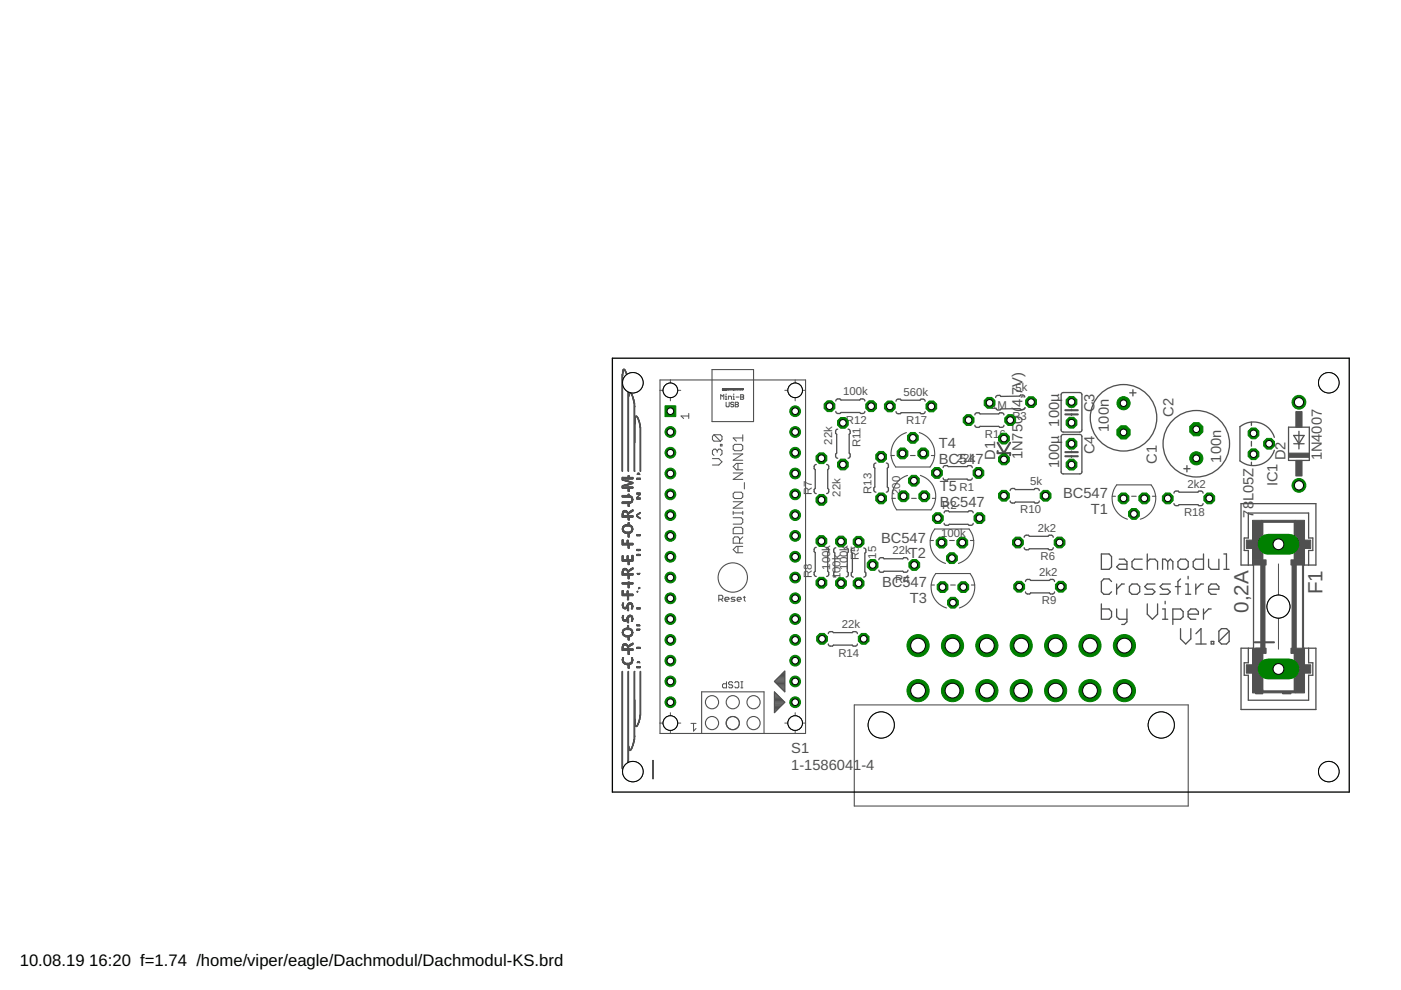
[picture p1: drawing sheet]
<svg xmlns="http://www.w3.org/2000/svg" width="297mm" height="210mm" viewBox="0 0 297 210" stroke-linecap="round" stroke-linejoin="round" font-family="sans-serif">
<defs><g id="words">
<g font-size="4.4" fill="#505050">
<text x="264.7" y="129.9" transform="rotate(-90 264.7 129.9)">0,2A</text>
<text x="280.4" y="126" transform="rotate(-90 280.4 126)">F1</text>
</g>
<g font-size="3.5">
<text x="4.2" y="204.7">10.08.19</text>
<text x="18.9" y="204.7">16:20 f=1.74 /home/viper/eagle/Dachmodul/Dachmodul-KS.brd</text>
</g>
<g font-size="3.1" fill="#505050">
<text x="232" y="87.4" transform="rotate(-90 232 87.4)">C3</text>
<text x="248.8" y="88.4" transform="rotate(-90 248.8 88.4)">C2</text>
<text x="199.1" y="95">T4</text>
<text x="235.1" y="91.5" transform="rotate(-90 235.1 91.5)">100n</text>
<text x="199.1" y="98.3">BC547</text>
<text x="211" y="97.5" transform="rotate(-90 211 97.5)">D1</text>
<text x="216.8" y="97.4" transform="rotate(-90 216.8 97.4)">1N750 (4,7V)</text>
<text x="224.5" y="99.3" transform="rotate(-90 224.5 99.3)">100µ 100µ</text>
<text x="232" y="96.3" transform="rotate(-90 232 96.3)">C4</text>
<text x="245.3" y="98.3" transform="rotate(-90 245.3 98.3)">C1</text>
<text x="258.9" y="98.1" transform="rotate(-90 258.9 98.1)">100n</text>
<text x="272.5" y="97.6" transform="rotate(-90 272.5 97.6)">D2</text>
<text x="280.2" y="97.6" transform="rotate(-90 280.2 97.6)">1N4007</text>
<text x="199.3" y="104.1">T5</text>
<text x="199.3" y="107.4">BC547</text>
<text x="225.4" y="105.7">BC547</text>
<text x="265.8" y="108" transform="rotate(-90 265.8 108)">8</text>
<text x="265.8" y="106.3" transform="rotate(-90 265.8 106.3)">L05Z</text>
<text x="270.8" y="103.1" transform="rotate(-90 270.8 103.1)">IC1</text>
<text x="231.3" y="109">T1</text>
<text x="265.8" y="109.7" transform="rotate(-90 265.8 109.7)">7</text>
<text x="186.8" y="115">BC547</text>
<text x="192.7" y="118.3">T2</text>
<text x="187" y="124.5">BC547</text>
<text x="192.9" y="127.8">T3</text>
<text x="167.8" y="159.7">S1</text>
<text x="167.8" y="163.2">1-1586041-4</text>
</g>
<g font-size="2.4" fill="#505050">
<text x="178.8" y="83.8">100k</text>
<text x="191.5" y="83.9">560k</text>
<text x="215.3" y="83" transform="rotate(-1 215.3 83)">5k</text>
<text x="179.3" y="89.9">R12</text>
<text x="192.1" y="89.9">R17</text>
<text x="210.1" y="86.8">1M</text>
<text x="214.7" y="89.1" transform="rotate(-1 214.7 89.1)">R3</text>
<text x="176.4" y="94.3" transform="rotate(-90 176.4 94.3)">22k</text>
<text x="182.5" y="94.8" transform="rotate(-90 182.5 94.8)">R11</text>
<text x="208.8" y="92.8">R16</text>
<text x="202.9" y="98">22k</text>
<text x="172.1" y="105" transform="rotate(-90 172.1 105)">R7</text>
<text x="178.2" y="105.3" transform="rotate(-90 178.2 105.3)">22k</text>
<text x="184.8" y="104.7" transform="rotate(-90 184.8 104.7)">R13</text>
<text x="190.8" y="105" transform="rotate(-90 190.8 105)">200</text>
<text x="199.8" y="107.8">R2</text>
<text x="203.4" y="104">R1</text>
<text x="218.4" y="102.8">5k</text>
<text x="251.8" y="103.4">2k2</text>
<text x="199.5" y="113.9">100k</text>
<text x="216.3" y="108.9">R10</text>
<text x="220" y="112.7">2k2</text>
<text x="251" y="109.4">R18</text>
<text x="182.1" y="118.8" transform="rotate(-90 182.1 118.8)">R5</text>
<text x="189.2" y="117.5">22k</text>
<text x="220.6" y="118.8">R6</text>
<text x="172.1" y="122.6" transform="rotate(-90 172.1 122.6)">R8</text>
<text x="176" y="120.8" transform="rotate(-90 176 120.8)">100k</text>
<text x="178.2" y="122.8" transform="rotate(-90 178.2 122.8)">100k</text>
<text x="179.7" y="120.8" transform="rotate(-90 179.7 120.8)">100k</text>
<text x="185.8" y="120.2" transform="rotate(-90 185.8 120.2)">R15</text>
<text x="189.8" y="123.5">R4</text>
<text x="220.3" y="122.1">2k2</text>
<text x="220.9" y="128.1">R9</text>
<text x="178.5" y="133.2">22k</text>
<text x="177.8" y="139.2">R14</text>
</g>
</g></defs>
<g fill="#505050" stroke="#505050" stroke-width=".21">
<path d="M266.2 146.9h1.5v.2h-1.5z"/>
<path d="M271.9 146.9h1.8v.2h-1.8z"/>
<path d="M266.2 146.7h1.5v.2h-1.5z"/>
<path d="M271.9 146.7h1.6v.2h-1.6z"/>
<path d="M266.2 146.5h1.5v.2h-1.5z"/>
<path d="M266.2 146.2h1.5v.2h-1.5z"/>
<path d="M266.2 138.1h1.5v.2h-1.5z"/>
<path d="M266.2 137.6h1.8v.2h-1.8z"/>
<path d="M266.2 137.4h1.5v.2h-1.5z"/>
<path d="M268 137.4h.2v.2h-.2z"/>
<path d="M266 136.1h4.2v.2h-4.2z"/>
<path d="M135.8 142.3v9.4z"/>
<path d="M135.8 90.6v9.3z"/>
<path d="M135.8 142.3v9.5z"/>
<path d="M135.8 90.5v9.4z"/>
<path d="M135.7 142.3l.1 9.9z"/>
<path d="M135.7 141.3l.1 .3z"/>
<path d="M135.7 137.2l.1 .3z"/>
<path d="M135.7 128.9l.1 .2z"/>
<path d="M135.7 117.5l.1 .3z"/>
<path d="M135.7 116.5l.1 .2z"/>
<path d="M135.7 113.3l.1 .3z"/>
<path d="M135.7 109.8l.1 .2z"/>
<path d="M135.7 108.6l.1 .2z"/>
<path d="M135.7 105.5l.1 .3z"/>
<path d="M135.7 104.5l.1 .4z"/>
<path d="M135.7 101.3l.1 .3z"/>
<path d="M135.7 90l.1 9.9z"/>
<path d="M135.7 151.6v.7z"/>
<path d="M135.7 141.3v.3z"/>
<path d="M135.7 137.2v.3z"/>
<path d="M135.7 128.9v.2z"/>
<path d="M135.7 117.5v.3z"/>
<path d="M135.7 116.5v.2z"/>
<path d="M135.7 113.3v.3z"/>
<path d="M135.7 109.8v.1z"/>
<path d="M135.7 108.7v.1z"/>
<path d="M135.7 105.6v.2z"/>
<path d="M135.7 104.5v.4z"/>
<path d="M135.7 101.4v.2z"/>
<path d="M135.7 90v.7z"/>
<path d="M135.6 151.8l.1 .8z"/>
<path d="M135.6 141.3l.1 .3z"/>
<path d="M135.6 137.2l.1 .3z"/>
<path d="M135.6 133.3l.1 .2z"/>
<path d="M135.6 132.6l.1 .1z"/>
<path d="M135.6 128.9l.1 .2z"/>
<path d="M135.6 124.6l.1 .2z"/>
<path d="M135.6 121.5l.1 .1z"/>
<path d="M135.6 117.5l.1 .3z"/>
<path d="M135.6 116.5l.1 .2z"/>
<path d="M135.6 113.3l.1 .3z"/>
<path d="M135.6 109.8l.1 .1z"/>
<path d="M135.6 108.7l.1 .1z"/>
<path d="M135.6 105.6l.1 .2z"/>
<path d="M135.6 104.5l.1 .4z"/>
<path d="M135.6 101.4l.1 .2z"/>
<path d="M135.6 89.6l.1 .9z"/>
<path d="M135.6 152.1v.6z"/>
<path d="M135.6 141.3v.3z"/>
<path d="M135.6 137.2v.3z"/>
<path d="M135.6 133.4v.2z"/>
<path d="M135.6 132.5v.2z"/>
<path d="M135.6 128.9v.2z"/>
<path d="M135.6 124.6v.2z"/>
<path d="M135.6 117.5v.3z"/>
<path d="M135.6 116.5v.2z"/>
<path d="M135.6 113.3v.3z"/>
<path d="M135.6 109.7v.2z"/>
<path d="M135.6 108.7v.2z"/>
<path d="M135.6 105.6v.2z"/>
<path d="M135.6 104.5v.5z"/>
<path d="M135.6 101.4v.2z"/>
<path d="M135.6 89.6v.5z"/>
<path d="M135.6 152.3v.7z"/>
<path d="M135.6 140.3v.2z"/>
<path d="M135.6 124.5v.3z"/>
<path d="M135.6 121.6v.2z"/>
<path d="M135.6 108.8v.1z"/>
<path d="M135.6 104.5v.3z"/>
<path d="M135.6 100.4v.1z"/>
<path d="M135.6 89.3v.6z"/>
<path d="M135.5 152.5l.1 .5z"/>
<path d="M135.5 141.3l.1 .3z"/>
<path d="M135.5 140.3l.1 .2z"/>
<path d="M135.5 137.2l.1 .3z"/>
<path d="M135.5 133.4l.1 .2z"/>
<path d="M135.5 132.5l.1 .2z"/>
<path d="M135.5 128.9l.1 .2z"/>
<path d="M135.5 124.5l.1 .3z"/>
<path d="M135.5 121.6l.1 .2z"/>
<path d="M135.5 117.5l.1 .3z"/>
<path d="M135.5 116.5l.1 .2z"/>
<path d="M135.5 113.3l.1 .3z"/>
<path d="M135.5 109.7l.1 .2z"/>
<path d="M135.5 108.8l.1 .1z"/>
<path d="M135.5 105.6l.1 .2z"/>
<path d="M135.5 104.5l.1 .3z"/>
<path d="M135.5 101.4l.1 .2z"/>
<path d="M135.5 100.3l.1 .2z"/>
<path d="M135.5 89.3l.1 .4z"/>
<path d="M135.5 152.8v.4z"/>
<path d="M135.5 141.3v.3z"/>
<path d="M135.5 140.3v.2z"/>
<path d="M135.5 137.2v.3z"/>
<path d="M135.5 133.4v.2z"/>
<path d="M135.5 132.4v.3z"/>
<path d="M135.5 128.9v.2z"/>
<path d="M135.5 124.5v.3z"/>
<path d="M135.5 121.6v.2z"/>
<path d="M135.5 117.5v.3z"/>
<path d="M135.5 116.5v.2z"/>
<path d="M135.5 113.3v.3z"/>
<path d="M135.5 105.6v.2z"/>
<path d="M135.5 104.5v.3z"/>
<path d="M135.5 101.4v.2z"/>
<path d="M135.5 100.3v.2z"/>
<path d="M135.5 89v.5z"/>
<path d="M135.4 152.9l.1 .4z"/>
<path d="M135.4 141.3l.1 .3z"/>
<path d="M135.4 140.3l.1 .2z"/>
<path d="M135.4 137.2l.1 .3z"/>
<path d="M135.4 133.4l.1 .2z"/>
<path d="M135.4 132.4l.1 .3z"/>
<path d="M135.4 128.9l.1 .2z"/>
<path d="M135.4 124.6l.1 .2z"/>
<path d="M135.4 121.6l.1 .2z"/>
<path d="M135.4 117.5l.1 .3z"/>
<path d="M135.4 116.5l.1 .2z"/>
<path d="M135.4 113.3l.1 .3z"/>
<path d="M135.4 109.6l.1 .2z"/>
<path d="M135.4 108.8l.1 .2z"/>
<path d="M135.4 105.6l.1 .2z"/>
<path d="M135.4 104.5l.1 .3z"/>
<path d="M135.4 101.4l.1 .2z"/>
<path d="M135.4 100.3l.1 .2z"/>
<path d="M135.4 89l.1 .3z"/>
<path d="M135.4 153.1v.3z"/>
<path d="M135.4 141.3v.3z"/>
<path d="M135.4 140.2v.3z"/>
<path d="M135.4 137.2v.3z"/>
<path d="M135.4 133.4v.2z"/>
<path d="M135.4 132.4v.3z"/>
<path d="M135.4 128.9v.2z"/>
<path d="M135.4 121.6v.2z"/>
<path d="M135.4 117.5v.3z"/>
<path d="M135.4 116.5v.3z"/>
<path d="M135.4 113.3v.3z"/>
<path d="M135.4 109.6v.2z"/>
<path d="M135.4 108.9v.1z"/>
<path d="M135.4 105.6v.2z"/>
<path d="M135.4 104.5v.3z"/>
<path d="M135.4 101.4v.2z"/>
<path d="M135.4 100.3v.2z"/>
<path d="M135.4 88.8v.4z"/>
<path d="M135.3 153.2l.1 .3z"/>
<path d="M135.3 141.3l.1 .3z"/>
<path d="M135.3 140.2l.1 .3z"/>
<path d="M135.3 137.2l.1 .3z"/>
<path d="M135.3 133.4l.1 .2z"/>
<path d="M135.3 132.4l.1 .3z"/>
<path d="M135.3 128.9l.1 .2z"/>
<path d="M135.3 121.6l.1 .2z"/>
<path d="M135.3 117.5l.1 .3z"/>
<path d="M135.3 116.5l.1 .3z"/>
<path d="M135.3 113.3l.1 .3z"/>
<path d="M135.3 109.6l.1 .2z"/>
<path d="M135.3 108.9l.1 .2z"/>
<path d="M135.3 105.6l.1 .2z"/>
<path d="M135.3 104.5l.1 .3z"/>
<path d="M135.3 101.4l.1 .2z"/>
<path d="M135.3 100.3l.1 .2z"/>
<path d="M135.3 88.8l.1 .3z"/>
<path d="M135.3 153.3v.3z"/>
<path d="M135.3 141.3v.3z"/>
<path d="M135.3 140.3v.2z"/>
<path d="M135.3 137.2v.3z"/>
<path d="M135.3 133.4v.2z"/>
<path d="M135.3 132.4v.3z"/>
<path d="M135.3 128.9v.2z"/>
<path d="M135.3 121.6v.2z"/>
<path d="M135.3 117.5v.3z"/>
<path d="M135.3 116.5v.2z"/>
<path d="M135.3 113.3v.3z"/>
<path d="M135.3 109.6v.1z"/>
<path d="M135.3 108.9v.2z"/>
<path d="M135.3 105.6v.2z"/>
<path d="M135.3 104.5v.3z"/>
<path d="M135.3 101.4v.2z"/>
<path d="M135.3 100.3v.2z"/>
<path d="M135.3 88.6v.3z"/>
<path d="M135.2 153.4l.1 .3z"/>
<path d="M135.2 141.3l.1 .3z"/>
<path d="M135.2 140.3l.1 .2z"/>
<path d="M135.2 137.2l.1 .3z"/>
<path d="M135.2 133.4l.1 .2z"/>
<path d="M135.2 132.4l.1 .3z"/>
<path d="M135.2 128.9l.1 .2z"/>
<path d="M135.2 121.6l.1 .2z"/>
<path d="M135.2 117.5l.1 .3z"/>
<path d="M135.2 116.5l.1 .2z"/>
<path d="M135.2 113.3l.1 .3z"/>
<path d="M135.2 109.5l.1 .2z"/>
<path d="M135.2 109l.1 .2z"/>
<path d="M135.2 105.5l.1 .3z"/>
<path d="M135.2 104.5l.1 .3z"/>
<path d="M135.2 101.4l.1 .2z"/>
<path d="M135.2 100.3l.1 .2z"/>
<path d="M135.2 88.6l.1 .3z"/>
<path d="M135.2 153.5v.3z"/>
<path d="M135.2 141.3v.3z"/>
<path d="M135.2 140.3v.2z"/>
<path d="M135.2 137.2v.3z"/>
<path d="M135.2 133.4v.2z"/>
<path d="M135.2 132.4v.3z"/>
<path d="M135.2 128.9v.2z"/>
<path d="M135.2 125.3v.2z"/>
<path d="M135.2 121.6v.2z"/>
<path d="M135.2 117.5v.3z"/>
<path d="M135.2 116.5v.2z"/>
<path d="M135.2 113.3v.3z"/>
<path d="M135.2 109.5v.2z"/>
<path d="M135.2 109v.2z"/>
<path d="M135.2 105.5v.3z"/>
<path d="M135.2 104.5v.3z"/>
<path d="M135.2 101.4v.2z"/>
<path d="M135.2 100.3v.2z"/>
<path d="M135.2 88.5v.2z"/>
<path d="M135.1 153.6l.1 .2z"/>
<path d="M135.1 141.3l.1 .3z"/>
<path d="M135.1 140.3l.1 .2z"/>
<path d="M135.1 137.2l.1 .3z"/>
<path d="M135.1 133.4l.1 .2z"/>
<path d="M135.1 132.4l.1 .3z"/>
<path d="M135.1 128.9l.1 .2z"/>
<path d="M135.1 125.4l.1 .2z"/>
<path d="M135.1 121.6l.1 .2z"/>
<path d="M135.1 117.5l.1 .3z"/>
<path d="M135.1 116.5l.1 .2z"/>
<path d="M135.1 113.3l.1 .3z"/>
<path d="M135.1 109.5l.1 .1z"/>
<path d="M135.1 109l.1 .2z"/>
<path d="M135.1 105.5l.1 .3z"/>
<path d="M135.1 104.5l.1 .3z"/>
<path d="M135.1 101.4l.1 .2z"/>
<path d="M135.1 100.4l.1 .1z"/>
<path d="M135.1 88.4l.1 .2z"/>
<path d="M135.1 153.7v.2z"/>
<path d="M135.1 141.3v.3z"/>
<path d="M135.1 137.2v.3z"/>
<path d="M135.1 133.4v.2z"/>
<path d="M135.1 132.4v.3z"/>
<path d="M135.1 128.9v.2z"/>
<path d="M135.1 125.4v.1z"/>
<path d="M135.1 117.5v.3z"/>
<path d="M135.1 116.5v.2z"/>
<path d="M135.1 113.3v.3z"/>
<path d="M135.1 109.5v.1z"/>
<path d="M135.1 109.1v.1z"/>
<path d="M135.1 105.5v.3z"/>
<path d="M135.1 104.5v.3z"/>
<path d="M135.1 101.4v.2z"/>
<path d="M135.1 88.3v.3z"/>
<path d="M135.1 153.8v.2z"/>
<path d="M135.1 109.1v.5z"/>
<path d="M135.1 105.4v.4z"/>
<path d="M135.1 88.3v.2z"/>
<path d="M135 153.8l.1 .2z"/>
<path d="M135 141.3l.1 .3z"/>
<path d="M135 137.2l.1 .3z"/>
<path d="M135 133.4l.1 .2z"/>
<path d="M135 132.4l.1 .3z"/>
<path d="M135 128.9l.1 .2z"/>
<path d="M135 117.5l.1 .3z"/>
<path d="M135 116.5l.1 .2z"/>
<path d="M135 113.3l.1 .3z"/>
<path d="M135 109.1l.1 .4z"/>
<path d="M135 105.5l.1 .3z"/>
<path d="M135 104.5l.1 .3z"/>
<path d="M135 101.4l.1 .2z"/>
<path d="M135 88.3l.1 .1z"/>
<path d="M135 153.9v.1z"/>
<path d="M135 141.3v.3z"/>
<path d="M135 137.2v.3z"/>
<path d="M135 133.4v.2z"/>
<path d="M135 132.4v.3z"/>
<path d="M135 128.9v.2z"/>
<path d="M135 117.5v.3z"/>
<path d="M135 116.5v.2z"/>
<path d="M135 113.3v.3z"/>
<path d="M135 109.1v.4z"/>
<path d="M135 105.5v.3z"/>
<path d="M135 104.5v.3z"/>
<path d="M135 101.4v.2z"/>
<path d="M135 88.2v.1z"/>
<path d="M134.9 153.9l.1 .2z"/>
<path d="M134.9 88.2l.1 .1z"/>
<path d="M134.9 153.9v.2z"/>
<path d="M134.9 88.2v.1z"/>
<path d="M134.8 153.9l.1 .2z"/>
<path d="M134.8 88.2l.1 .1z"/>
<path d="M134.8 153.9v.1z"/>
<path d="M134.8 88.2v.2z"/>
<path d="M134.7 153.8l.1 .2z"/>
<path d="M134.7 88.2l.1 .2z"/>
<path d="M134.7 153.6v.4z"/>
<path d="M134.7 88.3v.4z"/>
<path d="M134.7 153.5v.5z"/>
<path d="M134.7 88.3v.5z"/>
<path d="M134.6 152.4l.1 1.6z"/>
<path d="M134.6 88.3l.1 1.6z"/>
<path d="M134.6 156v.2z"/>
<path d="M134.6 148.4v5.6z"/>
<path d="M134.6 88.3v5.6z"/>
<path d="M134.6 86.1v.2z"/>
<path d="M134.5 142.3l.1 14.5z"/>
<path d="M134.5 85.4l.1 14.5z"/>
<path d="M134.5 142.3v14.6z"/>
<path d="M134.5 85.4v14.5z"/>
<path d="M134.5 142.3v14.9z"/>
<path d="M134.5 85v14.9z"/>
<path d="M134.4 156.8l.1 .5z"/>
<path d="M134.4 84.9l.1 .6z"/>
<path d="M134.4 156.8v.8z"/>
<path d="M134.4 84.6v.8z"/>
<path d="M134.3 157.2v.4z"/>
<path d="M134.3 84.6v.4z"/>
<path d="M134.3 157.3v.6z"/>
<path d="M134.3 84.3v.6z"/>
<path d="M134.2 157.6l.1 .3z"/>
<path d="M134.2 84.3l.1 .4z"/>
<path d="M134.2 157.7v.5z"/>
<path d="M134.2 139.8v.2z"/>
<path d="M134.2 137.5v.4z"/>
<path d="M134.2 136.3v.4z"/>
<path d="M134.2 134.1v.1z"/>
<path d="M134.2 131.1v.3z"/>
<path d="M134.2 128.4v.3z"/>
<path d="M134.2 126v.3z"/>
<path d="M134.2 123.5v.3z"/>
<path d="M134.2 121.6v.4z"/>
<path d="M134.2 120.4v.3z"/>
<path d="M134.2 117.8v1.2z"/>
<path d="M134.2 115.2v.3z"/>
<path d="M134.2 112.1v.2z"/>
<path d="M134.2 109.3v.4z"/>
<path d="M134.2 108.1v.3z"/>
<path d="M134.2 105.8v.2z"/>
<path d="M134.2 103.3v.2z"/>
<path d="M134.2 102.3v.2z"/>
<path d="M134.2 101.2v.4z"/>
<path d="M134.2 84.1v.4z"/>
<path d="M134.1 157.9l.1 .3z"/>
<path d="M134.1 139.8l.1 .3z"/>
<path d="M134.1 137.6l.1 .3z"/>
<path d="M134.1 136.4l.1 .3z"/>
<path d="M134.1 134l.1 .3z"/>
<path d="M134.1 131l.1 .4z"/>
<path d="M134.1 128.4l.1 .4z"/>
<path d="M134.1 126l.1 .3z"/>
<path d="M134.1 123.6l.1 .2z"/>
<path d="M134.1 121.6l.1 .3z"/>
<path d="M134.1 120.4l.1 .3z"/>
<path d="M134.1 117.8l.1 1.2z"/>
<path d="M134.1 115.2l.1 .3z"/>
<path d="M134.1 112.1l.1 .2z"/>
<path d="M134.1 109.3l.1 .4z"/>
<path d="M134.1 108.1l.1 .3z"/>
<path d="M134.1 105.8l.1 .3z"/>
<path d="M134.1 103.3l.1 .2z"/>
<path d="M134.1 102.3l.1 .2z"/>
<path d="M134.1 101.2l.1 .4z"/>
<path d="M134.1 84l.1 .4z"/>
<path d="M134.1 158.1v.3z"/>
<path d="M134.1 139.4v1z"/>
<path d="M134.1 137.6v.3z"/>
<path d="M134.1 136.4v.3z"/>
<path d="M134.1 133.7v.9z"/>
<path d="M134.1 130.7v1z"/>
<path d="M134.1 128.1v1z"/>
<path d="M134.1 126v.3z"/>
<path d="M134.1 123.6v.2z"/>
<path d="M134.1 121.6v.3z"/>
<path d="M134.1 120.4v.3z"/>
<path d="M134.1 117.8v1.2z"/>
<path d="M134.1 115.2v.3z"/>
<path d="M134.1 111.7v.9z"/>
<path d="M134.1 109.3v.4z"/>
<path d="M134.1 108.1v.3z"/>
<path d="M134.1 105.5v.8z"/>
<path d="M134.1 103.3v.2z"/>
<path d="M134.1 102.2v.3z"/>
<path d="M134.1 101.2v.4z"/>
<path d="M134.1 83.9v.3z"/>
<path d="M134 158.1l.1 .3z"/>
<path d="M134 139.4l.1 1z"/>
<path d="M134 137.6l.1 .3z"/>
<path d="M134 136.4l.1 .3z"/>
<path d="M134 133.7l.1 .9z"/>
<path d="M134 130.7l.1 1.1z"/>
<path d="M134 128l.1 1.1z"/>
<path d="M134 126l.1 .3z"/>
<path d="M134 123.6l.1 .2z"/>
<path d="M134 121.6l.1 .3z"/>
<path d="M134 120.4l.1 .3z"/>
<path d="M134 117.8l.1 1.2z"/>
<path d="M134 115.2l.1 .3z"/>
<path d="M134 111.7l.1 .9z"/>
<path d="M134 109.3l.1 .4z"/>
<path d="M134 108.1l.1 .4z"/>
<path d="M134 105.5l.1 .9z"/>
<path d="M134 103.3l.1 .2z"/>
<path d="M134 102.2l.1 .4z"/>
<path d="M134 101.2l.1 .4z"/>
<path d="M134 83.8l.1 .3z"/>
<path d="M134 158.3v.3z"/>
<path d="M134 139.4v1.2z"/>
<path d="M134 137.6v.3z"/>
<path d="M134 136.4v.3z"/>
<path d="M134 133.6v1.1z"/>
<path d="M134 130.6v1.2z"/>
<path d="M134 128v1.1z"/>
<path d="M134 126v.3z"/>
<path d="M134 123.6v.2z"/>
<path d="M134 121.6v.3z"/>
<path d="M134 120.5v.3z"/>
<path d="M134 117.8v1.2z"/>
<path d="M134 115.2v.3z"/>
<path d="M134 111.6v1.1z"/>
<path d="M134 109.3v.4z"/>
<path d="M134 108.2v.3z"/>
<path d="M134 105.4v1.1z"/>
<path d="M134 103.3v.2z"/>
<path d="M134 102.2v.4z"/>
<path d="M134 101.2v.4z"/>
<path d="M134 83.6v.4z"/>
<path d="M134 133.5v1.2z"/>
<path d="M134 127.9v1.2z"/>
<path d="M134 111.6v1.2z"/>
<path d="M134 105.3v1.2z"/>
<path d="M134 83.6v.3z"/>
<path d="M133.9 158.5l.1 .3z"/>
<path d="M133.9 140.2l.1 .5z"/>
<path d="M133.9 139.4l.1 .2z"/>
<path d="M133.9 137.6l.1 .3z"/>
<path d="M133.9 136.4l.1 .4z"/>
<path d="M133.9 134.3l.1 .4z"/>
<path d="M133.9 133.5l.1 .4z"/>
<path d="M133.9 131.6l.1 .2z"/>
<path d="M133.9 130.5l.1 .4z"/>
<path d="M133.9 128.9l.1 .2z"/>
<path d="M133.9 127.9l.1 .4z"/>
<path d="M133.9 126l.1 .3z"/>
<path d="M133.9 123.6l.1 .2z"/>
<path d="M133.9 121.6l.1 .3z"/>
<path d="M133.9 120.5l.1 .3z"/>
<path d="M133.9 118.6l.1 .4z"/>
<path d="M133.9 115.2l.1 .3z"/>
<path d="M133.9 112.4l.1 .4z"/>
<path d="M133.9 111.5l.1 .4z"/>
<path d="M133.9 109.3l.1 .4z"/>
<path d="M133.9 108.2l.1 .3z"/>
<path d="M133.9 106.1l.1 .4z"/>
<path d="M133.9 105.3l.1 .4z"/>
<path d="M133.9 103.3l.1 .2z"/>
<path d="M133.9 102.2l.1 .4z"/>
<path d="M133.9 101.2l.1 .4z"/>
<path d="M133.9 83.5l.1 .3z"/>
<path d="M133.9 158.6v.2z"/>
<path d="M133.9 140.2v.5z"/>
<path d="M133.9 137.6v.3z"/>
<path d="M133.9 136.5v.3z"/>
<path d="M133.9 134.4v.4z"/>
<path d="M133.9 133.5v.3z"/>
<path d="M133.9 131.6v.2z"/>
<path d="M133.9 130.5v.4z"/>
<path d="M133.9 128.9v.2z"/>
<path d="M133.9 127.8v.4z"/>
<path d="M133.9 126v.3z"/>
<path d="M133.9 123.6v.2z"/>
<path d="M133.9 121.6v.3z"/>
<path d="M133.9 120.5v.3z"/>
<path d="M133.9 118.6v.4z"/>
<path d="M133.9 115.2v.3z"/>
<path d="M133.9 112.5v.4z"/>
<path d="M133.9 111.5v.4z"/>
<path d="M133.9 109.3v.4z"/>
<path d="M133.9 108.3v.3z"/>
<path d="M133.9 106.2v.4z"/>
<path d="M133.9 105.3v.3z"/>
<path d="M133.9 103.3v.2z"/>
<path d="M133.9 102.2v.4z"/>
<path d="M133.9 101.2v.4z"/>
<path d="M133.9 83.4v.3z"/>
<path d="M133.8 158.7l.1 .2z"/>
<path d="M133.8 140.3l.1 .5z"/>
<path d="M133.8 137.6l.1 .3z"/>
<path d="M133.8 136.5l.1 .3z"/>
<path d="M133.8 134.5l.1 .4z"/>
<path d="M133.8 133.4l.1 .4z"/>
<path d="M133.8 130.5l.1 .3z"/>
<path d="M133.8 127.8l.1 .4z"/>
<path d="M133.8 126l.1 .3z"/>
<path d="M133.8 123.6l.1 .2z"/>
<path d="M133.8 121.6l.1 .3z"/>
<path d="M133.8 120.6l.1 .3z"/>
<path d="M133.8 118.6l.1 .4z"/>
<path d="M133.8 115.2l.1 .3z"/>
<path d="M133.8 112.5l.1 .4z"/>
<path d="M133.8 111.4l.1 .4z"/>
<path d="M133.8 109.3l.1 .4z"/>
<path d="M133.8 108.3l.1 .3z"/>
<path d="M133.8 106.3l.1 .3z"/>
<path d="M133.8 105.2l.1 .4z"/>
<path d="M133.8 103.3l.1 .2z"/>
<path d="M133.8 102.2l.1 .4z"/>
<path d="M133.8 101.2l.1 .4z"/>
<path d="M133.8 83.3l.1 .3z"/>
<path d="M133.8 158.7v.3z"/>
<path d="M133.8 140.4v.4z"/>
<path d="M133.8 137.6v.3z"/>
<path d="M133.8 136.5v.4z"/>
<path d="M133.8 134.6v.3z"/>
<path d="M133.8 133.3v.4z"/>
<path d="M133.8 130.5v.2z"/>
<path d="M133.8 127.8v.3z"/>
<path d="M133.8 126v.3z"/>
<path d="M133.8 123.6v.2z"/>
<path d="M133.8 121.6v.3z"/>
<path d="M133.8 120.6v.3z"/>
<path d="M133.8 118.6v.4z"/>
<path d="M133.8 115.2v.3z"/>
<path d="M133.8 112.6v.3z"/>
<path d="M133.8 111.4v.3z"/>
<path d="M133.8 109.3v.4z"/>
<path d="M133.8 108.3v.3z"/>
<path d="M133.8 106.3v.3z"/>
<path d="M133.8 105.2v.3z"/>
<path d="M133.8 103.3v.2z"/>
<path d="M133.8 102.2v.5z"/>
<path d="M133.8 101.2v.4z"/>
<path d="M133.8 83.3v.2z"/>
<path d="M133.7 158.8l.1 .2z"/>
<path d="M133.7 140.4l.1 .4z"/>
<path d="M133.7 137.6l.1 .3z"/>
<path d="M133.7 136.5l.1 .4z"/>
<path d="M133.7 134.6l.1 .3z"/>
<path d="M133.7 133.3l.1 .3z"/>
<path d="M133.7 130.5l.1 .2z"/>
<path d="M133.7 127.8l.1 .3z"/>
<path d="M133.7 126l.1 .3z"/>
<path d="M133.7 123.6l.1 .2z"/>
<path d="M133.7 121.6l.1 .3z"/>
<path d="M133.7 120.6l.1 .3z"/>
<path d="M133.7 118.6l.1 .4z"/>
<path d="M133.7 115.2l.1 .3z"/>
<path d="M133.7 112.6l.1 .4z"/>
<path d="M133.7 111.4l.1 .3z"/>
<path d="M133.7 109.3l.1 .4z"/>
<path d="M133.7 108.3l.1 .3z"/>
<path d="M133.7 106.3l.1 .3z"/>
<path d="M133.7 105.2l.1 .3z"/>
<path d="M133.7 103.3l.1 .2z"/>
<path d="M133.7 102.2l.1 .5z"/>
<path d="M133.7 101.2l.1 .4z"/>
<path d="M133.7 83.2l.1 .2z"/>
<path d="M133.7 140.5v.3z"/>
<path d="M133.7 137.6v.3z"/>
<path d="M133.7 136.6v.3z"/>
<path d="M133.7 134.6v.3z"/>
<path d="M133.7 133.3v.3z"/>
<path d="M133.7 130.5v.2z"/>
<path d="M133.7 127.8v.3z"/>
<path d="M133.7 126v.3z"/>
<path d="M133.7 123.6v.2z"/>
<path d="M133.7 121.6v.3z"/>
<path d="M133.7 120.7v.3z"/>
<path d="M133.7 118.6v.4z"/>
<path d="M133.7 115.2v.3z"/>
<path d="M133.7 112.6v.4z"/>
<path d="M133.7 111.4v.3z"/>
<path d="M133.7 109.3v.4z"/>
<path d="M133.7 108.4v.2z"/>
<path d="M133.7 106.3v.4z"/>
<path d="M133.7 105.1v.3z"/>
<path d="M133.7 103.3v.2z"/>
<path d="M133.7 102.4v.3z"/>
<path d="M133.7 102.2v.1z"/>
<path d="M133.7 101.2v.4z"/>
<path d="M133.7 83.2v.2z"/>
<path d="M133.6 140.5l.1 .3z"/>
<path d="M133.6 137.6l.1 .3z"/>
<path d="M133.6 136.6l.1 .3z"/>
<path d="M133.6 134.6l.1 .3z"/>
<path d="M133.6 133.3l.1 .3z"/>
<path d="M133.6 130.5l.1 .2z"/>
<path d="M133.6 127.8l.1 .3z"/>
<path d="M133.6 126l.1 .3z"/>
<path d="M133.6 123.6l.1 .2z"/>
<path d="M133.6 121.6l.1 .3z"/>
<path d="M133.6 120.7l.1 .3z"/>
<path d="M133.6 118.6l.1 .4z"/>
<path d="M133.6 115.2l.1 .3z"/>
<path d="M133.6 112.7l.1 .3z"/>
<path d="M133.6 111.4l.1 .3z"/>
<path d="M133.6 109.3l.1 .4z"/>
<path d="M133.6 108.4l.1 .2z"/>
<path d="M133.6 106.4l.1 .3z"/>
<path d="M133.6 105.1l.1 .3z"/>
<path d="M133.6 103.3l.1 .2z"/>
<path d="M133.6 102.4l.1 .3z"/>
<path d="M133.6 102.2l.1 .1z"/>
<path d="M133.6 101.2l.1 .4z"/>
<path d="M133.6 83.1l.1 .2z"/>
<path d="M133.6 159v.1z"/>
<path d="M133.6 140.5v.3z"/>
<path d="M133.6 137.6v.3z"/>
<path d="M133.6 136.6v.4z"/>
<path d="M133.6 134.6v.3z"/>
<path d="M133.6 133.3v.3z"/>
<path d="M133.6 130.4v.3z"/>
<path d="M133.6 127.8v.3z"/>
<path d="M133.6 126v.3z"/>
<path d="M133.6 123.6v.2z"/>
<path d="M133.6 121.6v.3z"/>
<path d="M133.6 120.7v.3z"/>
<path d="M133.6 118.6v.4z"/>
<path d="M133.6 115.2v.3z"/>
<path d="M133.6 112.7v.3z"/>
<path d="M133.6 111.4v.2z"/>
<path d="M133.6 109.3v.4z"/>
<path d="M133.6 108.4v.3z"/>
<path d="M133.6 106.4v.3z"/>
<path d="M133.6 105.1v.3z"/>
<path d="M133.6 103.3v.2z"/>
<path d="M133.6 102.4v.3z"/>
<path d="M133.6 102.2v.1z"/>
<path d="M133.6 101.2v.4z"/>
<path d="M133.6 83.1v.2z"/>
<path d="M133.6 140.5v.4z"/>
<path d="M133.6 136.7v.3z"/>
<path d="M133.6 134.7v.3z"/>
<path d="M133.6 112.7v.4z"/>
<path d="M133.6 111.3v.3z"/>
<path d="M133.6 108.4v.4z"/>
<path d="M133.6 102.5v.2z"/>
<path d="M133.6 102.1v.1z"/>
<path d="M133.5 159l.1 .2z"/>
<path d="M133.5 140.5l.1 .4z"/>
<path d="M133.5 137.6l.1 .3z"/>
<path d="M133.5 136.7l.1 .3z"/>
<path d="M133.5 134.7l.1 .3z"/>
<path d="M133.5 133.2l.1 .3z"/>
<path d="M133.5 130.4l.1 .3z"/>
<path d="M133.5 127.8l.1 .3z"/>
<path d="M133.5 126l.1 .3z"/>
<path d="M133.5 123.5l.1 .3z"/>
<path d="M133.5 121.6l.1 .4z"/>
<path d="M133.5 120.8l.1 .3z"/>
<path d="M133.5 118.6l.1 .4z"/>
<path d="M133.5 115.2l.1 .3z"/>
<path d="M133.5 112.8l.1 .3z"/>
<path d="M133.5 111.3l.1 .3z"/>
<path d="M133.5 109.3l.1 .4z"/>
<path d="M133.5 108.5l.1 .3z"/>
<path d="M133.5 106.4l.1 .3z"/>
<path d="M133.5 105.1l.1 .3z"/>
<path d="M133.5 103.3l.1 .2z"/>
<path d="M133.5 102.5l.1 .2z"/>
<path d="M133.5 102.1l.1 .1z"/>
<path d="M133.5 101.2l.1 .4z"/>
<path d="M133.5 83.1l.1 .2z"/>
<path d="M133.5 159v.1z"/>
<path d="M133.5 140.6v.3z"/>
<path d="M133.5 137.6v.3z"/>
<path d="M133.5 136.7v.3z"/>
<path d="M133.5 134.7v.3z"/>
<path d="M133.5 133.2v.3z"/>
<path d="M133.5 130.5v.2z"/>
<path d="M133.5 127.8v.3z"/>
<path d="M133.5 126v.3z"/>
<path d="M133.5 123.5v.3z"/>
<path d="M133.5 121.6v.4z"/>
<path d="M133.5 120.8v.3z"/>
<path d="M133.5 118.6v.4z"/>
<path d="M133.5 115.2v.4z"/>
<path d="M133.5 112.8v.3z"/>
<path d="M133.5 111.3v.3z"/>
<path d="M133.5 109.3v.4z"/>
<path d="M133.5 108.5v.3z"/>
<path d="M133.5 106.4v.3z"/>
<path d="M133.5 105.1v.3z"/>
<path d="M133.5 103.3v.2z"/>
<path d="M133.5 102.5v.2z"/>
<path d="M133.5 102.1v.1z"/>
<path d="M133.5 101.2v.4z"/>
<path d="M133.5 83.1v.2z"/>
<path d="M133.4 158.9l.1 .2z"/>
<path d="M133.4 140.6l.1 .3z"/>
<path d="M133.4 137.6l.1 .3z"/>
<path d="M133.4 136.8l.1 .3z"/>
<path d="M133.4 134.7l.1 .3z"/>
<path d="M133.4 133.2l.1 .3z"/>
<path d="M133.4 130.5l.1 .2z"/>
<path d="M133.4 127.8l.1 .3z"/>
<path d="M133.4 126l.1 .3z"/>
<path d="M133.4 123.4l.1 .4z"/>
<path d="M133.4 121.6l.1 .3z"/>
<path d="M133.4 120.8l.1 .3z"/>
<path d="M133.4 118.6l.1 .3z"/>
<path d="M133.4 115.2l.1 .3z"/>
<path d="M133.4 112.8l.1 .3z"/>
<path d="M133.4 111.2l.1 .4z"/>
<path d="M133.4 109.3l.1 .3z"/>
<path d="M133.4 108.5l.1 .3z"/>
<path d="M133.4 106.4l.1 .4z"/>
<path d="M133.4 105l.1 .4z"/>
<path d="M133.4 103.3l.1 .2z"/>
<path d="M133.4 102.5l.1 .2z"/>
<path d="M133.4 102.1l.1 .1z"/>
<path d="M133.4 101.2l.1 .4z"/>
<path d="M133.4 83.1l.1 .3z"/>
<path d="M133.4 158.8v.3z"/>
<path d="M133.4 140.6v1.1z"/>
<path d="M133.4 137.6v1.2z"/>
<path d="M133.4 136.8v.3z"/>
<path d="M133.4 134.8v.9z"/>
<path d="M133.4 133.2v.3z"/>
<path d="M133.4 130.5v.3z"/>
<path d="M133.4 127.8v.3z"/>
<path d="M133.4 126v.3z"/>
<path d="M133.4 123.4v1.2z"/>
<path d="M133.4 121.6v1.1z"/>
<path d="M133.4 120.8v.3z"/>
<path d="M133.4 118.6v1.1z"/>
<path d="M133.4 115.2v1z"/>
<path d="M133.4 112.8v1.1z"/>
<path d="M133.4 110.8v.7z"/>
<path d="M133.4 109.3v1z"/>
<path d="M133.4 108.5v.3z"/>
<path d="M133.4 106.4v1z"/>
<path d="M133.4 104.8v.6z"/>
<path d="M133.4 103.2v1z"/>
<path d="M133.4 102.5v.2z"/>
<path d="M133.4 102.1v.1z"/>
<path d="M133.4 100.9v.7z"/>
<path d="M133.4 83.2v.2z"/>
<path d="M133.3 158.3l.1 .8z"/>
<path d="M133.3 140.6l.1 1.1z"/>
<path d="M133.3 137.5l.1 1.3z"/>
<path d="M133.3 136.8l.1 .3z"/>
<path d="M133.3 134.8l.1 .9z"/>
<path d="M133.3 133.2l.1 .3z"/>
<path d="M133.3 130.5l.1 .4z"/>
<path d="M133.3 127.8l.1 .4z"/>
<path d="M133.3 126l.1 .3z"/>
<path d="M133.3 123.4l.1 1.2z"/>
<path d="M133.3 121.6l.1 1.1z"/>
<path d="M133.3 120.8l.1 .4z"/>
<path d="M133.3 118.6l.1 1.1z"/>
<path d="M133.3 115.2l.1 1z"/>
<path d="M133.3 112.8l.1 1.1z"/>
<path d="M133.3 110.8l.1 .7z"/>
<path d="M133.3 109.3l.1 1z"/>
<path d="M133.3 108.6l.1 .3z"/>
<path d="M133.3 106.4l.1 1z"/>
<path d="M133.3 104.8l.1 .6z"/>
<path d="M133.3 103.2l.1 1z"/>
<path d="M133.3 102.6l.1 .2z"/>
<path d="M133.3 102l.1 .2z"/>
<path d="M133.3 100.9l.1 .7z"/>
<path d="M133.3 83.2l.1 .7z"/>
<path d="M133.3 158.2v.9z"/>
<path d="M133.3 140.6v1.1z"/>
<path d="M133.3 137.5v1.3z"/>
<path d="M133.3 136.9v.3z"/>
<path d="M133.3 134.8v.9z"/>
<path d="M133.3 133.2v.3z"/>
<path d="M133.3 130.5v.4z"/>
<path d="M133.3 127.8v.4z"/>
<path d="M133.3 126v.3z"/>
<path d="M133.3 123.4v1.2z"/>
<path d="M133.3 121.6v1.1z"/>
<path d="M133.3 121v.2z"/>
<path d="M133.3 118.6v1.1z"/>
<path d="M133.3 115.2v1z"/>
<path d="M133.3 112.8v1.1z"/>
<path d="M133.3 110.8v.7z"/>
<path d="M133.3 109.3v1z"/>
<path d="M133.3 108.7v.2z"/>
<path d="M133.3 106.4v1z"/>
<path d="M133.3 104.8v.6z"/>
<path d="M133.3 103.2v1z"/>
<path d="M133.3 102.6v.2z"/>
<path d="M133.3 102v.2z"/>
<path d="M133.3 100.9v.7z"/>
<path d="M133.3 83.1v1z"/>
<path d="M133.2 142.3l.1 19.1z"/>
<path d="M133.2 140.6l.1 1.1z"/>
<path d="M133.2 137.6l.1 1.2z"/>
<path d="M133.2 136.9l.1 .6z"/>
<path d="M133.2 134.8l.1 .9z"/>
<path d="M133.2 132.6l.1 .9z"/>
<path d="M133.2 131.3l.1 .8z"/>
<path d="M133.2 130.5l.1 .5z"/>
<path d="M133.2 128.8l.1 .7z"/>
<path d="M133.2 127.8l.1 .6z"/>
<path d="M133.2 126.3l.1 .9z"/>
<path d="M133.2 126l.1 .3z"/>
<path d="M133.2 123.4l.1 1.2z"/>
<path d="M133.2 121.6l.1 1.1z"/>
<path d="M133.2 121l.1 .6z"/>
<path d="M133.2 118.6l.1 1.1z"/>
<path d="M133.2 115.2l.1 1z"/>
<path d="M133.2 112.8l.1 1.1z"/>
<path d="M133.2 110.8l.1 .7z"/>
<path d="M133.2 109.3l.1 1z"/>
<path d="M133.2 108.7l.1 .6z"/>
<path d="M133.2 106.4l.1 1z"/>
<path d="M133.2 104.8l.1 .6z"/>
<path d="M133.2 103.2l.1 1z"/>
<path d="M133.2 102.6l.1 .2z"/>
<path d="M133.2 102l.1 .2z"/>
<path d="M133.2 100.9l.1 .7z"/>
<path d="M133.2 80.8l.1 19.1z"/>
<path d="M133.2 142.3v19.2z"/>
<path d="M133.2 140.6v1.1z"/>
<path d="M133.2 137v1.8z"/>
<path d="M133.2 134.8v.9z"/>
<path d="M133.2 132.6v.9z"/>
<path d="M133.2 131.3v.7z"/>
<path d="M133.2 130.5v.5z"/>
<path d="M133.2 128.8v.7z"/>
<path d="M133.2 127.9v.5z"/>
<path d="M133.2 125.9v1.3z"/>
<path d="M133.2 123.4v1.2z"/>
<path d="M133.2 121v1.7z"/>
<path d="M133.2 118.6v1.1z"/>
<path d="M133.2 115.2v1z"/>
<path d="M133.2 112.8v1.1z"/>
<path d="M133.2 110.8v.7z"/>
<path d="M133.2 108.7v1.5z"/>
<path d="M133.2 106.4v1z"/>
<path d="M133.2 104.8v.6z"/>
<path d="M133.2 103.2v1z"/>
<path d="M133.2 102.6v.2z"/>
<path d="M133.2 102v.1z"/>
<path d="M133.2 100.9v.7z"/>
<path d="M133.2 80.8v19.1z"/>
<path d="M133.2 142.3v19.6z"/>
<path d="M133.2 137.9v.9z"/>
<path d="M133.2 137v.9z"/>
<path d="M133.2 135.1v.6z"/>
<path d="M133.2 134.8v.3z"/>
<path d="M133.2 131.4v.6z"/>
<path d="M133.2 130.6v.7z"/>
<path d="M133.2 127.9v.6z"/>
<path d="M133.2 126v1.2z"/>
<path d="M133.2 125.3v.7z"/>
<path d="M133.2 123.9v.7z"/>
<path d="M133.2 123.4v.4z"/>
<path d="M133.2 122v.7z"/>
<path d="M133.2 121v.9z"/>
<path d="M133.2 119v.7z"/>
<path d="M133.2 118.6v.3z"/>
<path d="M133.2 117.8v.8z"/>
<path d="M133.2 115.6v.6z"/>
<path d="M133.2 115.2v.3z"/>
<path d="M133.2 114.5v.7z"/>
<path d="M133.2 113.2v.7z"/>
<path d="M133.2 112.8v.4z"/>
<path d="M133.2 109.7v.6z"/>
<path d="M133.2 108.7v.9z"/>
<path d="M133.2 105.1v.3z"/>
<path d="M133.2 104.8v.2z"/>
<path d="M133.2 103.5v.7z"/>
<path d="M133.2 103.3v.2z"/>
<path d="M133.2 101.2v.4z"/>
<path d="M133.2 100.8v.4z"/>
<path d="M133.2 80.3v19.6z"/>
<path d="M133.1 161.3l.1 .7z"/>
<path d="M133.1 140.6l.1 .4z"/>
<path d="M133.1 136.9l.1 1z"/>
<path d="M133.1 134.8l.1 .3z"/>
<path d="M133.1 132.6l.1 .9z"/>
<path d="M133.1 130.6l.1 1.4z"/>
<path d="M133.1 128.7l.1 .8z"/>
<path d="M133.1 128l.1 .6z"/>
<path d="M133.1 125.3l.1 1.9z"/>
<path d="M133.1 123.5l.1 .3z"/>
<path d="M133.1 121l.1 1z"/>
<path d="M133.1 117.8l.1 1.2z"/>
<path d="M133.1 114.5l.1 1.1z"/>
<path d="M133.1 112.8l.1 .4z"/>
<path d="M133.1 111.2l.1 .3z"/>
<path d="M133.1 108.7l.1 1z"/>
<path d="M133.1 106.4l.1 .4z"/>
<path d="M133.1 105.1l.1 .3z"/>
<path d="M133.1 103.3l.1 .2z"/>
<path d="M133.1 102.6l.1 .2z"/>
<path d="M133.1 102l.1 .1z"/>
<path d="M133.1 101.2l.1 .4z"/>
<path d="M133.1 80.2l.1 .7z"/>
<path d="M133.1 161.4v1z"/>
<path d="M133.1 140.6v.4z"/>
<path d="M133.1 136.9v1z"/>
<path d="M133.1 134.8v.3z"/>
<path d="M133.1 132.6v.9z"/>
<path d="M133.1 130.7v1.3z"/>
<path d="M133.1 128v1.5z"/>
<path d="M133.1 125.3v1.9z"/>
<path d="M133.1 123.5v.3z"/>
<path d="M133.1 121v1z"/>
<path d="M133.1 117.8v1.2z"/>
<path d="M133.1 114.5v1z"/>
<path d="M133.1 112.8v.4z"/>
<path d="M133.1 111.2v.3z"/>
<path d="M133.1 108.7v1z"/>
<path d="M133.1 106.4v.4z"/>
<path d="M133.1 105.1v.3z"/>
<path d="M133.1 103.3v.2z"/>
<path d="M133.1 102.6v.2z"/>
<path d="M133.1 102v.1z"/>
<path d="M133.1 101.2v.4z"/>
<path d="M133.1 79.9v1z"/>
<path d="M133 161.9l.1 .5z"/>
<path d="M133 140.6l.1 .4z"/>
<path d="M133 136.9l.1 1z"/>
<path d="M133 134.8l.1 .3z"/>
<path d="M133 132.6l.1 .9z"/>
<path d="M133 130.7l.1 1.3z"/>
<path d="M133 128.1l.1 1.4z"/>
<path d="M133 125.3l.1 1.9z"/>
<path d="M133 123.6l.1 .2z"/>
<path d="M133 120.9l.1 1z"/>
<path d="M133 117.8l.1 1.2z"/>
<path d="M133 114.5l.1 1z"/>
<path d="M133 112.8l.1 .4z"/>
<path d="M133 111.2l.1 .3z"/>
<path d="M133 108.6l.1 1.1z"/>
<path d="M133 106.4l.1 .4z"/>
<path d="M133 105.1l.1 .3z"/>
<path d="M133 103.3l.1 .2z"/>
<path d="M133 102.7l.1 .1z"/>
<path d="M133 102l.1 .1z"/>
<path d="M133 101.2l.1 .4z"/>
<path d="M133 79.9l.1 .4z"/>
<path d="M133 162v.7z"/>
<path d="M133 140.6v.3z"/>
<path d="M133 137.6v.3z"/>
<path d="M133 136.7v.4z"/>
<path d="M133 134.8v.3z"/>
<path d="M133 133v.5z"/>
<path d="M133 130.8v1z"/>
<path d="M133 128.1v1.1z"/>
<path d="M133 125.3v1z"/>
<path d="M133 123.6v.2z"/>
<path d="M133 121.6v.3z"/>
<path d="M133 120.8v.4z"/>
<path d="M133 117.8v1.2z"/>
<path d="M133 114.5v1z"/>
<path d="M133 112.8v.4z"/>
<path d="M133 111.2v.3z"/>
<path d="M133 109.3v.4z"/>
<path d="M133 108.5v.4z"/>
<path d="M133 106.4v.4z"/>
<path d="M133 105.1v.3z"/>
<path d="M133 103.3v.2z"/>
<path d="M133 102.7v.2z"/>
<path d="M133 101.9v.2z"/>
<path d="M133 101.2v.4z"/>
<path d="M133 79.6v.7z"/>
<path d="M132.9 162.3l.1 .4z"/>
<path d="M132.9 140.6l.1 .3z"/>
<path d="M132.9 137.5l.1 .4z"/>
<path d="M132.9 136.7l.1 .3z"/>
<path d="M132.9 134.8l.1 .3z"/>
<path d="M132.9 133.1l.1 .4z"/>
<path d="M132.9 130.9l.1 .8z"/>
<path d="M132.9 128.3l.1 .7z"/>
<path d="M132.9 125.3l.1 1z"/>
<path d="M132.9 123.6l.1 .2z"/>
<path d="M132.9 121.6l.1 .3z"/>
<path d="M132.9 120.8l.1 .3z"/>
<path d="M132.9 117.8l.1 1.2z"/>
<path d="M132.9 114.5l.1 1z"/>
<path d="M132.9 112.8l.1 .3z"/>
<path d="M132.9 111.2l.1 .3z"/>
<path d="M132.9 109.3l.1 .4z"/>
<path d="M132.9 108.5l.1 .3z"/>
<path d="M132.9 106.4l.1 .4z"/>
<path d="M132.9 105.1l.1 .3z"/>
<path d="M132.9 103.3l.1 .2z"/>
<path d="M132.9 102.7l.1 .2z"/>
<path d="M132.9 101.9l.1 .2z"/>
<path d="M132.9 101.2l.1 .4z"/>
<path d="M132.9 79.5l.1 .4z"/>
<path d="M132.9 162.4v.6z"/>
<path d="M132.9 140.6v.3z"/>
<path d="M132.9 137.5v.4z"/>
<path d="M132.9 136.6v.4z"/>
<path d="M132.9 134.8v.2z"/>
<path d="M132.9 133.2v.3z"/>
<path d="M132.9 131v.6z"/>
<path d="M132.9 128.3v.7z"/>
<path d="M132.9 126v.3z"/>
<path d="M132.9 123.6v.2z"/>
<path d="M132.9 121.6v.3z"/>
<path d="M132.9 120.7v.3z"/>
<path d="M132.9 118.6v.4z"/>
<path d="M132.9 115.2v.3z"/>
<path d="M132.9 112.8v.3z"/>
<path d="M132.9 111.2v.3z"/>
<path d="M132.9 109.3v.4z"/>
<path d="M132.9 108.4v.3z"/>
<path d="M132.9 106.4v.4z"/>
<path d="M132.9 105.1v.3z"/>
<path d="M132.9 103.3v.2z"/>
<path d="M132.9 102.7v.2z"/>
<path d="M132.9 101.9v.1z"/>
<path d="M132.9 101.2v.4z"/>
<path d="M132.9 79.3v.5z"/>
<path d="M132.9 162.6v.4z"/>
<path d="M132.9 137.6v.3z"/>
<path d="M132.9 136.6v.3z"/>
<path d="M132.9 131.1v.5z"/>
<path d="M132.9 128.5v.5z"/>
<path d="M132.9 120.7v.2z"/>
<path d="M132.9 111.3v.2z"/>
<path d="M132.9 108.4v.2z"/>
<path d="M132.9 79.3v.3z"/>
<path d="M132.8 162.8l.1 .4z"/>
<path d="M132.8 140.6l.1 .3z"/>
<path d="M132.8 137.6l.1 .3z"/>
<path d="M132.8 136.6l.1 .3z"/>
<path d="M132.8 134.8l.1 .2z"/>
<path d="M132.8 133.2l.1 .3z"/>
<path d="M132.8 131.1l.1 .5z"/>
<path d="M132.8 128.5l.1 .5z"/>
<path d="M132.8 126l.1 .3z"/>
<path d="M132.8 123.6l.1 .2z"/>
<path d="M132.8 121.6l.1 .3z"/>
<path d="M132.8 120.6l.1 .3z"/>
<path d="M132.8 118.6l.1 .4z"/>
<path d="M132.8 115.2l.1 .3z"/>
<path d="M132.8 112.8l.1 .3z"/>
<path d="M132.8 111.3l.1 .2z"/>
<path d="M132.8 109.3l.1 .4z"/>
<path d="M132.8 108.3l.1 .3z"/>
<path d="M132.8 106.4l.1 .4z"/>
<path d="M132.8 105.1l.1 .3z"/>
<path d="M132.8 103.3l.1 .2z"/>
<path d="M132.8 102.7l.1 .2z"/>
<path d="M132.8 101.9l.1 .1z"/>
<path d="M132.8 101.2l.1 .4z"/>
<path d="M132.8 79.1l.1 .4z"/>
<path d="M132.8 162.9v.3z"/>
<path d="M132.8 140.6v.3z"/>
<path d="M132.8 137.6v.3z"/>
<path d="M132.8 136.5v.3z"/>
<path d="M132.8 134.8v.2z"/>
<path d="M132.8 133.2v.3z"/>
<path d="M132.8 131.3v.4z"/>
<path d="M132.8 128.7v.3z"/>
<path d="M132.8 126v.3z"/>
<path d="M132.8 123.6v.2z"/>
<path d="M132.8 121.6v.3z"/>
<path d="M132.8 120.6v.3z"/>
<path d="M132.8 118.6v.4z"/>
<path d="M132.8 115.2v.3z"/>
<path d="M132.8 112.8v.3z"/>
<path d="M132.8 111.3v.2z"/>
<path d="M132.8 109.3v.4z"/>
<path d="M132.8 108.3v.3z"/>
<path d="M132.8 106.4v.4z"/>
<path d="M132.8 105.1v.3z"/>
<path d="M132.8 103.3v.2z"/>
<path d="M132.8 102.7v.2z"/>
<path d="M132.8 101.9v.1z"/>
<path d="M132.8 101.2v.4z"/>
<path d="M132.8 79v.3z"/>
<path d="M132.7 163.1l.1 .3z"/>
<path d="M132.7 140.6l.1 .3z"/>
<path d="M132.7 137.6l.1 .3z"/>
<path d="M132.7 136.5l.1 .3z"/>
<path d="M132.7 134.8l.1 .2z"/>
<path d="M132.7 133.2l.1 .3z"/>
<path d="M132.7 131.3l.1 .4z"/>
<path d="M132.7 128.7l.1 .3z"/>
<path d="M132.7 126l.1 .3z"/>
<path d="M132.7 123.6l.1 .2z"/>
<path d="M132.7 121.6l.1 .3z"/>
<path d="M132.7 120.6l.1 .2z"/>
<path d="M132.7 118.6l.1 .4z"/>
<path d="M132.7 115.2l.1 .3z"/>
<path d="M132.7 112.8l.1 .3z"/>
<path d="M132.7 111.3l.1 .2z"/>
<path d="M132.7 109.3l.1 .4z"/>
<path d="M132.7 108.3l.1 .3z"/>
<path d="M132.7 106.4l.1 .4z"/>
<path d="M132.7 105.1l.1 .3z"/>
<path d="M132.7 103.3l.1 .2z"/>
<path d="M132.7 102.8l.1 .1z"/>
<path d="M132.7 101.9l.1 .1z"/>
<path d="M132.7 101.2l.1 .4z"/>
<path d="M132.7 78.8l.1 .4z"/>
<path d="M132.7 163.2v.2z"/>
<path d="M132.7 140.6v.3z"/>
<path d="M132.7 137.6v.3z"/>
<path d="M132.7 136.5v.3z"/>
<path d="M132.7 134.7v.3z"/>
<path d="M132.7 133.2v.3z"/>
<path d="M132.7 131.4v.3z"/>
<path d="M132.7 128.7v.4z"/>
<path d="M132.7 126v.3z"/>
<path d="M132.7 123.6v.2z"/>
<path d="M132.7 121.6v.3z"/>
<path d="M132.7 120.6v.2z"/>
<path d="M132.7 118.6v.4z"/>
<path d="M132.7 115.2v.3z"/>
<path d="M132.7 112.8v.3z"/>
<path d="M132.7 111.3v.2z"/>
<path d="M132.7 109.3v.4z"/>
<path d="M132.7 108.3v.3z"/>
<path d="M132.7 106.4v.4z"/>
<path d="M132.7 105.1v.3z"/>
<path d="M132.7 103.3v.2z"/>
<path d="M132.7 102.8v.2z"/>
<path d="M132.7 101.8v.2z"/>
<path d="M132.7 101.2v.4z"/>
<path d="M132.7 78.8v.3z"/>
<path d="M132.6 163.3l.1 .3z"/>
<path d="M132.6 140.6l.1 .3z"/>
<path d="M132.6 137.6l.1 .3z"/>
<path d="M132.6 136.5l.1 .3z"/>
<path d="M132.6 134.7l.1 .3z"/>
<path d="M132.6 133.2l.1 .3z"/>
<path d="M132.6 131.4l.1 .3z"/>
<path d="M132.6 128.8l.1 .3z"/>
<path d="M132.6 126l.1 .3z"/>
<path d="M132.6 123.6l.1 .2z"/>
<path d="M132.6 121.6l.1 .3z"/>
<path d="M132.6 120.6l.1 .2z"/>
<path d="M132.6 118.6l.1 .4z"/>
<path d="M132.6 115.2l.1 .3z"/>
<path d="M132.6 112.8l.1 .3z"/>
<path d="M132.6 111.3l.1 .3z"/>
<path d="M132.6 109.3l.1 .4z"/>
<path d="M132.6 108.3l.1 .3z"/>
<path d="M132.6 106.4l.1 .4z"/>
<path d="M132.6 105.1l.1 .3z"/>
<path d="M132.6 103.3l.1 .2z"/>
<path d="M132.6 102.8l.1 .2z"/>
<path d="M132.6 101.8l.1 .2z"/>
<path d="M132.6 101.2l.1 .4z"/>
<path d="M132.6 78.7l.1 .3z"/>
<path d="M132.6 163.4v.3z"/>
<path d="M132.6 140.5v.4z"/>
<path d="M132.6 137.6v.3z"/>
<path d="M132.6 136.5v.3z"/>
<path d="M132.6 134.7v.3z"/>
<path d="M132.6 133.2v.3z"/>
<path d="M132.6 131.4v.4z"/>
<path d="M132.6 128.8v.3z"/>
<path d="M132.6 126v.3z"/>
<path d="M132.6 123.6v.2z"/>
<path d="M132.6 121.6v.3z"/>
<path d="M132.6 120.6v.2z"/>
<path d="M132.6 118.6v.4z"/>
<path d="M132.6 115.2v.3z"/>
<path d="M132.6 112.8v.3z"/>
<path d="M132.6 111.3v.3z"/>
<path d="M132.6 109.3v.4z"/>
<path d="M132.6 108.3v.3z"/>
<path d="M132.6 106.4v.4z"/>
<path d="M132.6 105.1v.3z"/>
<path d="M132.6 103.3v.2z"/>
<path d="M132.6 102.8v.2z"/>
<path d="M132.6 101.8v.2z"/>
<path d="M132.6 101.2v.4z"/>
<path d="M132.6 78.6v.3z"/>
<path d="M132.5 163.5l.1 .3z"/>
<path d="M132.5 140.5l.1 .3z"/>
<path d="M132.5 137.6l.1 .3z"/>
<path d="M132.5 136.5l.1 .3z"/>
<path d="M132.5 134.7l.1 .3z"/>
<path d="M132.5 133.2l.1 .3z"/>
<path d="M132.5 131.4l.1 .4z"/>
<path d="M132.5 128.8l.1 .3z"/>
<path d="M132.5 126l.1 .3z"/>
<path d="M132.5 123.6l.1 .2z"/>
<path d="M132.5 121.6l.1 .3z"/>
<path d="M132.5 120.5l.1 .3z"/>
<path d="M132.5 118.6l.1 .4z"/>
<path d="M132.5 115.2l.1 .3z"/>
<path d="M132.5 112.7l.1 .4z"/>
<path d="M132.5 111.3l.1 .3z"/>
<path d="M132.5 109.3l.1 .4z"/>
<path d="M132.5 108.2l.1 .4z"/>
<path d="M132.5 106.4l.1 .4z"/>
<path d="M132.5 105.1l.1 .3z"/>
<path d="M132.5 103.3l.1 .2z"/>
<path d="M132.5 102.8l.1 .2z"/>
<path d="M132.5 101.8l.1 .2z"/>
<path d="M132.5 101.2l.1 .3z"/>
<path d="M132.5 78.5l.1 .2z"/>
<path d="M132.5 163.6v.2z"/>
<path d="M132.5 140.5v.3z"/>
<path d="M132.5 137.6v.3z"/>
<path d="M132.5 136.4v.4z"/>
<path d="M132.5 134.7v.2z"/>
<path d="M132.5 133.3v.3z"/>
<path d="M132.5 131.4v.4z"/>
<path d="M132.5 128.8v.3z"/>
<path d="M132.5 126v.3z"/>
<path d="M132.5 123.6v.2z"/>
<path d="M132.5 121.6v.3z"/>
<path d="M132.5 120.5v.3z"/>
<path d="M132.5 118.6v.4z"/>
<path d="M132.5 115.2v.3z"/>
<path d="M132.5 112.7v.3z"/>
<path d="M132.5 111.3v.3z"/>
<path d="M132.5 109.3v.4z"/>
<path d="M132.5 108.2v.4z"/>
<path d="M132.5 106.4v.4z"/>
<path d="M132.5 105.1v.3z"/>
<path d="M132.5 103.3v.2z"/>
<path d="M132.5 102.8v.2z"/>
<path d="M132.5 101.8v.2z"/>
<path d="M132.5 101.2v.3z"/>
<path d="M132.5 78.4v.3z"/>
<path d="M132.5 163.7v.2z"/>
<path d="M132.5 134.6v.3z"/>
<path d="M132.5 111.4v.2z"/>
<path d="M132.5 101.8v.1z"/>
<path d="M132.5 78.4v.2z"/>
<path d="M132.4 163.7l.1 .2z"/>
<path d="M132.4 140.5l.1 .3z"/>
<path d="M132.4 137.6l.1 .3z"/>
<path d="M132.4 136.5l.1 .3z"/>
<path d="M132.4 134.6l.1 .3z"/>
<path d="M132.4 133.3l.1 .3z"/>
<path d="M132.4 131.4l.1 .3z"/>
<path d="M132.4 128.8l.1 .3z"/>
<path d="M132.4 126l.1 .3z"/>
<path d="M132.4 123.6l.1 .2z"/>
<path d="M132.4 121.6l.1 .3z"/>
<path d="M132.4 120.5l.1 .3z"/>
<path d="M132.4 118.6l.1 .4z"/>
<path d="M132.4 115.2l.1 .3z"/>
<path d="M132.4 112.7l.1 .3z"/>
<path d="M132.4 111.4l.1 .3z"/>
<path d="M132.4 109.3l.1 .4z"/>
<path d="M132.4 108.2l.1 .4z"/>
<path d="M132.4 106.4l.1 .4z"/>
<path d="M132.4 105.1l.1 .3z"/>
<path d="M132.4 103.3l.1 .2z"/>
<path d="M132.4 102.8l.1 .2z"/>
<path d="M132.4 101.8l.1 .1z"/>
<path d="M132.4 101.2l.1 .3z"/>
<path d="M132.4 78.3l.1 .2z"/>
<path d="M132.4 163.8v.1z"/>
<path d="M132.4 140.5v.3z"/>
<path d="M132.4 137.6v.3z"/>
<path d="M132.4 136.5v.3z"/>
<path d="M132.4 134.6v.3z"/>
<path d="M132.4 133.3v.3z"/>
<path d="M132.4 131.4v.3z"/>
<path d="M132.4 128.8v.3z"/>
<path d="M132.4 126v.3z"/>
<path d="M132.4 123.6v.2z"/>
<path d="M132.4 121.6v.3z"/>
<path d="M132.4 120.6v.2z"/>
<path d="M132.4 118.6v.4z"/>
<path d="M132.4 115.2v.3z"/>
<path d="M132.4 112.6v.4z"/>
<path d="M132.4 111.4v.3z"/>
<path d="M132.4 109.3v.4z"/>
<path d="M132.4 108.3v.3z"/>
<path d="M132.4 106.4v.4z"/>
<path d="M132.4 105.1v.3z"/>
<path d="M132.4 103.3v.2z"/>
<path d="M132.4 102.8v.2z"/>
<path d="M132.4 101.8v.1z"/>
<path d="M132.4 101.2v.3z"/>
<path d="M132.4 78.3v.2z"/>
<path d="M132.3 163.8l.1 .1z"/>
<path d="M132.3 140.4l.1 .4z"/>
<path d="M132.3 137.6l.1 .3z"/>
<path d="M132.3 136.5l.1 .3z"/>
<path d="M132.3 134.6l.1 .3z"/>
<path d="M132.3 133.3l.1 .3z"/>
<path d="M132.3 131.4l.1 .3z"/>
<path d="M132.3 128.8l.1 .3z"/>
<path d="M132.3 126l.1 .3z"/>
<path d="M132.3 123.6l.1 .2z"/>
<path d="M132.3 121.6l.1 .3z"/>
<path d="M132.3 120.6l.1 .3z"/>
<path d="M132.3 118.6l.1 .4z"/>
<path d="M132.3 115.2l.1 .3z"/>
<path d="M132.3 112.6l.1 .3z"/>
<path d="M132.3 111.4l.1 .3z"/>
<path d="M132.3 109.3l.1 .4z"/>
<path d="M132.3 108.3l.1 .3z"/>
<path d="M132.3 106.4l.1 .4z"/>
<path d="M132.3 105.1l.1 .3z"/>
<path d="M132.3 103.3l.1 .2z"/>
<path d="M132.3 102.8l.1 .2z"/>
<path d="M132.3 101.8l.1 .1z"/>
<path d="M132.3 101.2l.1 .3z"/>
<path d="M132.3 78.3l.1 .2z"/>
<path d="M132.3 163.8v.1z"/>
<path d="M132.3 140.4v.3z"/>
<path d="M132.3 137.6v.3z"/>
<path d="M132.3 136.5v.3z"/>
<path d="M132.3 134.5v.4z"/>
<path d="M132.3 133.3v.4z"/>
<path d="M132.3 131.4v.3z"/>
<path d="M132.3 128.8v.2z"/>
<path d="M132.3 126v.3z"/>
<path d="M132.3 123.6v.2z"/>
<path d="M132.3 121.6v.3z"/>
<path d="M132.3 120.6v.3z"/>
<path d="M132.3 118.6v.4z"/>
<path d="M132.3 115.2v.3z"/>
<path d="M132.3 112.6v.3z"/>
<path d="M132.3 111.4v.3z"/>
<path d="M132.3 109.3v.4z"/>
<path d="M132.3 108.3v.3z"/>
<path d="M132.3 106.4v.4z"/>
<path d="M132.3 105.1v.3z"/>
<path d="M132.3 103.3v.2z"/>
<path d="M132.3 102.8v.3z"/>
<path d="M132.3 101.7v.2z"/>
<path d="M132.3 101.2v.3z"/>
<path d="M132.3 78.3v.1z"/>
<path d="M132.2 163.8l.1 .1z"/>
<path d="M132.2 140.3l.1 .4z"/>
<path d="M132.2 137.5l.1 .4z"/>
<path d="M132.2 136.5l.1 .4z"/>
<path d="M132.2 134.5l.1 .3z"/>
<path d="M132.2 133.4l.1 .4z"/>
<path d="M132.2 131.3l.1 .4z"/>
<path d="M132.2 128.7l.1 .3z"/>
<path d="M132.2 126l.1 .3z"/>
<path d="M132.2 123.6l.1 .2z"/>
<path d="M132.2 121.6l.1 .3z"/>
<path d="M132.2 120.6l.1 .3z"/>
<path d="M132.2 118.6l.1 .4z"/>
<path d="M132.2 115.2l.1 .3z"/>
<path d="M132.2 112.5l.1 .4z"/>
<path d="M132.2 111.4l.1 .4z"/>
<path d="M132.2 109.3l.1 .4z"/>
<path d="M132.2 108.3l.1 .3z"/>
<path d="M132.2 106.4l.1 .4z"/>
<path d="M132.2 105.1l.1 .3z"/>
<path d="M132.2 103.3l.1 .2z"/>
<path d="M132.2 102.9l.1 .2z"/>
<path d="M132.2 101.7l.1 .2z"/>
<path d="M132.2 101.2l.1 .3z"/>
<path d="M132.2 78.3l.1 .1z"/>
<path d="M132.2 163.8v.1z"/>
<path d="M132.2 140.2v.4z"/>
<path d="M132.2 137.5v.4z"/>
<path d="M132.2 136.5v.4z"/>
<path d="M132.2 134.4v.3z"/>
<path d="M132.2 133.5v.3z"/>
<path d="M132.2 131.3v.4z"/>
<path d="M132.2 128.7v.3z"/>
<path d="M132.2 126v.3z"/>
<path d="M132.2 123.6v.2z"/>
<path d="M132.2 121.6v.3z"/>
<path d="M132.2 120.6v.3z"/>
<path d="M132.2 118.6v.4z"/>
<path d="M132.2 115.2v.3z"/>
<path d="M132.2 112.5v.3z"/>
<path d="M132.2 111.5v.4z"/>
<path d="M132.2 109.3v.4z"/>
<path d="M132.2 108.3v.4z"/>
<path d="M132.2 106.4v.4z"/>
<path d="M132.2 105.1v.3z"/>
<path d="M132.2 103.3v.2z"/>
<path d="M132.2 102.9v.2z"/>
<path d="M132.2 101.7v.2z"/>
<path d="M132.2 101.2v.3z"/>
<path d="M132.2 78.3v.2z"/>
<path d="M132.1 163.7l.1 .2z"/>
<path d="M132.1 140.1l.1 .5z"/>
<path d="M132.1 139.4l.1 .3z"/>
<path d="M132.1 137.6l.1 .3z"/>
<path d="M132.1 136.5l.1 .6z"/>
<path d="M132.1 134.3l.1 .4z"/>
<path d="M132.1 133.5l.1 .4z"/>
<path d="M132.1 131.1l.1 .5z"/>
<path d="M132.1 130.5l.1 .2z"/>
<path d="M132.1 128.5l.1 .5z"/>
<path d="M132.1 127.8l.1 .3z"/>
<path d="M132.1 126l.1 .3z"/>
<path d="M132.1 123.6l.1 .2z"/>
<path d="M132.1 121.6l.1 .3z"/>
<path d="M132.1 120.6l.1 .5z"/>
<path d="M132.1 118.6l.1 .4z"/>
<path d="M132.1 115.2l.1 .3z"/>
<path d="M132.1 112.3l.1 .5z"/>
<path d="M132.1 111.5l.1 .5z"/>
<path d="M132.1 109.3l.1 .4z"/>
<path d="M132.1 108.3l.1 .5z"/>
<path d="M132.1 106.4l.1 .4z"/>
<path d="M132.1 105.1l.1 .3z"/>
<path d="M132.1 102.9l.1 .6z"/>
<path d="M132.1 101.2l.1 .6z"/>
<path d="M132.1 78.3l.1 .3z"/>
<path d="M132.1 163.6v.3z"/>
<path d="M132.1 139.4v1.1z"/>
<path d="M132.1 136.6v1.3z"/>
<path d="M132.1 133.5v1.2z"/>
<path d="M132.1 130.5v1.1z"/>
<path d="M132.1 127.8v1.1z"/>
<path d="M132.1 125.2v1.1z"/>
<path d="M132.1 123.6v.2z"/>
<path d="M132.1 120.6v1.3z"/>
<path d="M132.1 117.8v1.2z"/>
<path d="M132.1 114.4v1.1z"/>
<path d="M132.1 111.6v1.2z"/>
<path d="M132.1 108.4v1.3z"/>
<path d="M132.1 106.4v.4z"/>
<path d="M132.1 105.1v.3z"/>
<path d="M132.1 102.9v.6z"/>
<path d="M132.1 101.2v.6z"/>
<path d="M132.1 78.3v.4z"/>
<path d="M132.1 163.1v.8z"/>
<path d="M132.1 133.5v1.1z"/>
<path d="M132.1 111.6v1.1z"/>
<path d="M132.1 78.4v.8z"/>
<path d="M132 162.6l.1 1.1z"/>
<path d="M132 139.4l.1 1z"/>
<path d="M132 136.7l.1 1.2z"/>
<path d="M132 133.7l.1 .9z"/>
<path d="M132 130.5l.1 1z"/>
<path d="M132 127.8l.1 1z"/>
<path d="M132 125.2l.1 1.1z"/>
<path d="M132 123.6l.1 .2z"/>
<path d="M132 120.8l.1 1.1z"/>
<path d="M132 117.8l.1 1.2z"/>
<path d="M132 114.4l.1 1.1z"/>
<path d="M132 111.7l.1 .9z"/>
<path d="M132 108.5l.1 1.2z"/>
<path d="M132 106.4l.1 .4z"/>
<path d="M132 105.1l.1 .3z"/>
<path d="M132 102.9l.1 .6z"/>
<path d="M132 101.2l.1 .6z"/>
<path d="M132 78.6l.1 1.1z"/>
<path d="M132 142.3v21.3z"/>
<path d="M132 139.4v.9z"/>
<path d="M132 136.8v1.1z"/>
<path d="M132 133.7v.8z"/>
<path d="M132 130.5v.9z"/>
<path d="M132 127.8v1z"/>
<path d="M132 125.2v1.1z"/>
<path d="M132 123.6v.2z"/>
<path d="M132 120.8v1.1z"/>
<path d="M132 117.8v1.2z"/>
<path d="M132 114.4v1.1z"/>
<path d="M132 111.7v.9z"/>
<path d="M132 108.5v1.2z"/>
<path d="M132 106.4v.4z"/>
<path d="M132 105.1v.3z"/>
<path d="M132 103v.5z"/>
<path d="M132 101.2v.6z"/>
<path d="M132 78.6v21.3z"/>
<path d="M131.9 142.3l.1 20.7z"/>
<path d="M131.9 139.7l.1 .3z"/>
<path d="M131.9 137l.1 .9z"/>
<path d="M131.9 134l.1 .2z"/>
<path d="M131.9 130.8l.1 .3z"/>
<path d="M131.9 128.1l.1 .4z"/>
<path d="M131.9 125.2l.1 1.1z"/>
<path d="M131.9 123.5l.1 .3z"/>
<path d="M131.9 121.1l.1 .8z"/>
<path d="M131.9 117.8l.1 1.2z"/>
<path d="M131.9 114.4l.1 1.1z"/>
<path d="M131.9 112.1l.1 .2z"/>
<path d="M131.9 108.8l.1 .9z"/>
<path d="M131.9 106.4l.1 .4z"/>
<path d="M131.9 105.1l.1 .3z"/>
<path d="M131.9 103l.1 .5z"/>
<path d="M131.9 101.2l.1 .6z"/>
<path d="M131.9 79.3l.1 20.6z"/>
<path d="M131.9 142.3v20.7z"/>
<path d="M131.9 139.8v.2z"/>
<path d="M131.9 137.1v.8z"/>
<path d="M131.9 134.1v.1z"/>
<path d="M131.9 130.9v.1z"/>
<path d="M131.9 128.2v.2z"/>
<path d="M131.9 125.2v1.1z"/>
<path d="M131.9 123.5v.3z"/>
<path d="M131.9 121.1v.9z"/>
<path d="M131.9 117.8v1.2z"/>
<path d="M131.9 114.4v1.1z"/>
<path d="M131.9 112.1v.1z"/>
<path d="M131.9 108.9v.8z"/>
<path d="M131.9 106.4v.4z"/>
<path d="M131.9 105.1v.3z"/>
<path d="M131.9 103v.5z"/>
<path d="M131.9 101.2v.6z"/>
<path d="M131.9 79.3v20.6z"/>
<path d="M273.2 96.1h4.4v.9h-4.4z"/>
<path d="M274.7 87.3h1.4v3.3h-1.4z"/>
<path d="M274.7 97.6h1.4v3.3h-1.4z"/>
<path d="M273.9 119.8h.9v17.6h-.9z"/>
<path d="M267.3 119.8h.9v17.6h-.9z"/>
<path d="M265.6 137.4h2.8v1.1h-2.8z"/>
<path d="M273.7 137.4h2.9v1.1h-2.9z"/>
<path d="M267.5 146.5h7.1v.4h-7.1z"/>
<path d="M274.6 138.5h2v8.4h-2z"/>
<path d="M265.6 138.5h1.9v8.4h-1.9z"/>
<path d="M264.2 140.9h1.4v1.8h-1.4z"/>
<path d="M276.6 140.9h1.3v1.8h-1.3z"/>
<path d="M273.7 118.7h2.9v1.1h-2.9z"/>
<path d="M265.6 118.7h2.8v1.1h-2.8z"/>
<path d="M265.6 110.3h1.9v8.4h-1.9z"/>
<path d="M267.5 110.3h7.1v.4h-7.1z"/>
<path d="M274.6 110.3h2v8.4h-2z"/>
<path d="M276.6 114.5h1.3v1.8h-1.3z"/>
<path d="M264.2 114.5h1.4v1.8h-1.4z"/>
<path d="M267.5 138.5h.3v1.8h-.3z"/>
<path d="M274.4 138.5h.2v1.8h-.2z"/>
<path d="M274.4 143.4h.2v3.1h-.2z"/>
<path d="M267.5 143.4h.3v3.1h-.3z"/>
<path d="M274.4 110.8h.2v3.1h-.2z"/>
<path d="M274.4 116.9h.2v1.8h-.2z"/>
<path d="M267.5 116.9h.3v1.8h-.3z"/>
<path d="M267.5 110.8h.3v3.1h-.3z"/>
</g>
<g fill="none" stroke="#505050" stroke-width=".21">
<path d="M139.9 82.8h4.4M142.1 80.6v4.4M146 88.2h-1.6l.5 .5M146 87.7v1M151 97.2h1.4l.7 .7-.7 .7h-1.4M151.4 92.2l-.4 .3v.7l.4 .3h1.3M151.4 92.2h1.3l.4 .3v.7l-.4 .3M151.4 92.2l1.3 1.3M152.1 95.6l-.4-.4h-.3l-.4 .4v.6l.4 .4M152.1 95.6l.3-.4h.3l.4 .4v.6l-.4 .4M152.1 95.6v.3M152.7 94.2h.4v.4h-.4z"/>
<path d="M152.8 84.7v-1l.3 .3 .4-.3v1M153.2 82.7h.1M153.2 82.4v.4M153.2 82.7h.3M153.3 82.7l.1 .1M153.3 82.4l-.1 .2h.4M153.3 82.6h.1M153.3 82.7v.1M153.3 82.4l.1 .1M153.4 82.6h.1M153.4 82.5h.1M153.4 82.7h.1"/>
<path d="M153.4 82.4v.1M153.4 82.4h-.2v.4M153.5 82.7v.1M153.5 82.6h.1M153.5 82.7h.1M153.5 82.7l.1 .1M153.6 82.6h-.2M153.6 82.6h.1M153.6 82.8h.1M153.6 82.4v.1M153.6 82.7v.1M153.7 82.4h-.2l.2 .1"/>
<path d="M153.7 82.4v.1M153.7 82.7v.1M153.7 82.8h.2M153.7 82.8h.1M153.8 84h.1v.7M153.8 84.7h.3M153.8 82.6h.2M153.8 82.7v.1M153.8 82.8h.1M153.8 82.5h.1M153.8 82.6v.2M153.9 82.5h-.2"/>
<path d="M153.9 82.7v.1M153.9 82.8h.1M153.9 82.4l-.1 .1M153.9 82.6h.1M153.9 82.4h.1M153.9 82.4v.1M153.9 82.4l.1 .1M153.9 83.5v.2M153.9 85.3v.8l.2 .2 .5-.2v-.8M154 82.6h-.3M154 82.6h.1M154 82.7v.1"/>
<path d="M154 82.4v.4M154.1 82.6h.1M154.1 82.4v.1M154.1 82.6h-.1M154.1 82.5h.1M154.2 82.5h.1zM154.2 82.4h.1M154.2 82.5h-.1M154.2 82.6h.1M154.2 82.6h.2M154.2 82.4v.1M154.3 82.4v.1"/>
<path d="M154.4 84.7v-.7h.5l.2 .2v.5M154.4 82.5h.1M154.4 82.6v.1M154.5 82.4l-.1 .1M154.5 82.6h.1M154.6 82.6h-.1M154.6 82.5h.1M154.6 82.6h.1M154.6 82.4l-.1 .1M154.6 82.4l-.2 .1M154.6 82.4l.1 .1h-.1M154.7 82.5h.1"/>
<path d="M154.7 82.4h.1M154.7 82.6h.1M154.7 82.4l.1 .1M154.7 82.4v.1M154.8 82.5h.1M154.8 82.6h.1M154.8 82.4v.1M154.8 82.4l.1 .1M154.9 82.5h.1M154.9 82.6h-.1M155 82.6h-.1M155.1 82.6h.1"/>
<path d="M155.1 82.5h.1M155.1 82.4v.1M155.2 82.5h.1M155.2 82.4v.1M155.2 82.6h.1M155.3 82.5h.1M155.3 82.6h.1M155.4 82.6h-.1M155.4 82.4v.1M155.4 82.6h.1M155.4 84h.2v.7M155.4 84.7h.3"/>
<path d="M155.4 82.5h.1M155.4 82.4v.2M155.4 96.2h2.1l-2.1 1.4h2.1M155.5 82.6h.2M155.5 82.7h.1M155.5 82.5l-.2-.1 .3 .1M155.5 82.5h.1M155.5 82.6h.1M155.6 82.6l-.1 .1M155.6 83.5v.2M155.6 85.4l-.2-.1-.5 .1 .2 .4 .5 .1-.2 .4-.5-.2M155.6 82.7h.1"/>
<path d="M155.6 82.6v.1M155.6 82.6h.1M155.7 82.4v.1M155.7 82.4h.1M155.7 82.6h.1h-.5M155.7 82.6h.1M155.7 82.5h.1M155.7 82.6h.2M155.7 82.4l.1 .1M155.8 94.2h1.3l.4 .4v.6l-.4 .4h-1.3l-.4-.4v-.6zM155.8 82.5h-.1M155.8 82.4l.1 .2"/>
<path d="M155.9 82.4h.1M155.9 82.4l-.1 .1M155.9 82.5h.1M155.9 85.3h.5l.1 .1-.1 .4 .1 .3-.1 .2h-.5zM155.9 85.8h.5M155.9 82.4v.1M155.9 82.6h.1M155.9 82.6h.2M156 82.5h.1M156 82.6h.1M156 82.6h-.1M156 82.4v.1"/>
<path d="M156.1 84.2h.6M156.1 82.6h-.1M156.1 82.6h.1M156.1 82.4h.3M156.2 82.4v.1M156.2 82.6h.2zM156.3 82.4v.1M156.3 82.6h.1M156.4 82.4l-.1 .1M156.5 98.3v1.3M156.5 82.5v.1M156.5 82.4l.1 .2"/>
<path d="M156.5 82.4l.1 .1M156.5 82.5h.1M156.5 82.4h.1M156.5 82.6h.1M156.6 82.4l-.1 .1M156.6 82.4h.1M156.6 82.6h.1M156.7 82.4l-.1 .2M156.7 82.5h.3M156.7 82.6h.1M156.8 82.5h.1M156.8 82.5l.1 .1"/>
<path d="M156.8 82.4v.1M156.9 82.6h.1M156.9 82.4v.2h.1v-.2M157 82.4l-.1 .2M157 83.7h.5l.2 .2-.2 .3 .2 .3-.2 .2h-.5zM157 84.2h.5M157 82.5l-.3-.1v.2M157 82.6h.1M157.1 82.5l-.1 .1M157.2 82.4v.1M157.3 82.5l-.1-.1-.1 .2M157.3 82.5l-.1 .1"/>
<path d="M157.3 82.5l.1 .1M157.3 82.4l.3 .1v.1M157.4 82.6h.1M157.5 82.4l-.1 .2M157.5 82.4v.2M157.5 92.2v1.3M157.5 98.3h-1.4l-.7 .6 .7 .7h1.4M157.5 92.9h-2.1l.7 .6M157.5 82.4v.1M157.5 82.5h.1M157.5 82.6h.1M166.4 82.8h4.4"/>
<path d="M168.6 80.6v4.4M155.4 108.4v.7M155.4 109.8h1.7l.4 .3v.7l-.4 .3h-1.7M155.4 108.8h2.1M155.4 106.4h2.1l-2.1 1.3h2.1M155.4 100.3h2.1l-2.1 1.3h2.1M155.8 104.4h1.3l.4 .3v.7l-.4 .3h-1.3l-.4-.3v-.7zM155.8 111.8h1.3l.4 .3v1.1h-2.1v-1.1zM156.5 115.8v1.4M156.8 115.2v-1l-.3-.4h-.7l-.4 .4v1h2.1M157.5 115.8h-1.4l-.7 .7 .7 .7h1.4M157.5 113.8l-.7 .7"/>
<path d="M157.5 108.4v.7M157.8 102.3v1.4M271.1 119.6v18M276.1 119.8v17.6M152.4 127.1h.6l.2-.2v-.5l-.2-.2h-.6v1.3M152.8 127.1l.4 .4M153.7 127.1h.9l-.3-.5h-.4l-.2 .3v.4l.2 .2h.4M155.9 126.6h-.7l-.2 .3 .9 .4-.3 .2h-.6M156.3 127.1h.8l-.2-.5h-.4l-.2 .3v.4l.2 .2h.4M157.6 126.6h.4M157.8 126.4v.9l.2 .2M139.9 153.3h4.4"/>
<path d="M142.1 151.1v4.4M146.5 153.4h1.1M147 153.4v1.6l.6-.5M154 144.5v1.3h-.6l-.2-.2v-.4l.2-.2h.6M155.3 144.8l-.2-.3h-.4l-.2 .3 .2 .4h.4l.2 .2-.2 .4h-.4l-.2-.2M155.8 144.8l.2-.3h.4l.2 .3v.8l-.2 .2h-.4l-.2-.2M157.1 144.5h.4M157.1 145.8h.4M157.3 144.5v1.3M166.4 153.3h4.4M168.6 151.1v4.4M138.4 163.6h.1"/>
<path d="M138.4 165.1l.1 .1M138.4 163.2v.5M138.4 164.7l.1 .1M138.4 164.3h.1M138.4 164.2h.1M138.4 161.9v.2M138.4 162.5h.1M138.4 162.8l.1 .1M138.4 163l.1 .2M138.4 164.1h.1M138.4 164h.1M138.4 163.7l.1 .1"/>
<path d="M138.4 163.5h.1M138.4 163.2h.1M138.4 163.1h.1M138.4 162.9l.1 .1M138.4 162.5l.1 .1M138.4 162.2h.1M138.4 162.1h.1M138.4 162h.1M138.4 161.8h.1M138.4 161.4l.1 .1M138.4 161.9h.1M138.4 164.8v.3"/>
<path d="M138.4 161.2v.9M138.4 162.2v.6M138.4 162.9h.1M138.4 164.3v.3M138.4 165h.1M138.4 164.9h.1M138.4 164.8l.1 .1M138.4 164.8h.1M138.4 164.6h.1M138.4 164.5h.1M138.4 164.4h.1M138.4 164.3l.1 .1"/>
<path d="M138.4 162.7h.1M138.4 162.8h.1M138.4 162.6h.1M138.4 162.4h.1M138.4 162.3h.1M138.4 161.6h.1M138.4 161.7h.1M138.4 161.4h.1M138.4 161.3h.1M138.4 161.2h.1M138.5 163.9l-.1 .3M138.5 163.7h-.1"/>
<path d="M138.5 163v.2M138.5 164.6l-.1 .1M138.5 164.1h-.1M138.5 163.9h-.1M138.5 163.4h-.1M138.5 163.2h.1M138.5 163h-.1M138.5 162.8h.1M138.5 162.3h.1M138.5 161.7h.1M138.5 161.2h.1M138.5 161.5h-.1"/>
<path d="M138.5 161.6h.1M138.5 161.3h-.1"/>
</g>
<g fill="none" stroke="#505050" stroke-width=".28">
<path d="M173.1 98.5l-.4 .1a.73 .73 0 0 0 .1 1v3.9a.74 .74 0 0 0-.1 1l.4 .1M175.3 98.5l.3 .1a.75 .75 0 0 1-.1 1v3.9a.7 .7 0 0 1-.1 1.1h-.1M177.2 87.2l.1 .3a.75 .75 0 0 0 1 0h4a.7 .7 0 0 0 1-.1l.1-.2M177.2 85l.1-.3a.73 .73 0 0 1 1 .1h4a.74 .74 0 0 1 .9-.1l.2 .3M177.6 91l-.3 .1a.74 .74 0 0 0 .1 1v4a.73 .73 0 0 0-.1 .9l.3 .2M179.8 91l.3 .1a.77 .77 0 0 1-.1 1v4a.75 .75 0 0 1 .1 .9l-.3 .2M185.7 98.2l-.3 .1a.77 .77 0 0 0 .1 1v4a.77 .77 0 0 0-.1 .9l.3 .2M187.9 98.2l.3 .1a.74 .74 0 0 1-.1 1v4a.74 .74 0 0 1 .1 .9l-.3 .2M190 87.3l.1 .3a.77 .77 0 0 0 1-.1h4a.77 .77 0 0 0 .9 .1l.2-.3M190 85.1l.1-.3a.74 .74 0 0 1 1 .1h4a.74 .74 0 0 1 .9-.1l.2 .3M200 99.1l.1-.3a.77 .77 0 0 1 1 .1h3.9a.77 .77 0 0 1 1-.1l.1 .3M206.7 90.2l.1 .3a.75 .75 0 0 0 1-.1h4a.7 .7 0 0 0 1-.1l.1-.1"/>
<path d="M206.7 88l.1-.3a.73 .73 0 0 1 1 .1h4a.74 .74 0 0 1 .9-.1l.2 .3M217.3 84.2l-.2-.3a.74 .74 0 0 0-.9 .1l-4 .1a.77 .77 0 0 0-1-.1l-.1 .3M217.3 86.4l-.1 .3-.3 .1h-.5l-.2-.2-4 .1a.74 .74 0 0 1-.9 .1l-.2-.3M225.1 83.4l.3-.2h3.5l.5 .3v7.7l-.3 .4h-3.7l-.4-.3v-7.6zM225.1 92.2l.3-.1h3.5l.5 .3v7.7l-.3 .4h-3.7l-.4-.3v-7.6zM227.2 86.8v.2M227.2 87.9v.2M227.2 95.6v.3M227.2 96.7v.3M239.5 83.3h1.4M240.2 82.6v1.3M251 99.4h1.3"/>
<path d="M251.7 98.7v1.4M265.3 89.5v.7M265.3 93.6v1M265.3 98v.7M270.2 92.7a4.6 4.6 0 0 0-7.3-2.2v7.2a4.6 4.6 0 0 0 7.3-2.2M273.2 90.6h4.4v7h-4.4zM274.3 92.3h2.2l-1.1 1.8zM274.3 94.1h2.2M275.4 91.4v3.8M173.1 116.1l-.4 .1a.74 .74 0 0 0 .1 1v3.9a.73 .73 0 0 0-.1 1l.4 .1M175.3 116.1l.3 .1a.77 .77 0 0 1-.1 1v3.9a.75 .75 0 0 1 .1 1l-.3 .1M177.2 116.1l-.3 .2a.74 .74 0 0 0 .1 .9v4a.73 .73 0 0 0-.1 1l.3 .1"/>
<path d="M179.4 116.1l.3 .2a.77 .77 0 0 1-.1 .9v4a.75 .75 0 0 1 .1 1l-.3 .1M180.9 116.2l-.3 .1a.74 .74 0 0 0 .1 1v4l-.2 .2v.4l.1 .3 .3 .2M183.1 116.2l.4 .1a.77 .77 0 0 1-.1 1v4a.73 .73 0 0 1 .1 .9l-.4 .2M186.3 118.7l.2-.3 .3-.2h.4l.2 .3h4l.2-.3h.5l.3 .2 .1 .3M200 101.4l.1 .3a.77 .77 0 0 0 1-.1h3.9a.77 .77 0 0 0 1 .1l.1-.3M200.2 108.7l.1-.3a.75 .75 0 0 1 1 .1h3.9a.7 .7 0 0 1 1.1 .1v.1M200.2 111l.1 .3a.75 .75 0 0 0 1-.1h3.9a.72 .72 0 0 0 1.1-.1v-.1M214.2 106.2l.1 .3a.75 .75 0 0 0 1-.1h3.9a.77 .77 0 0 0 1 .1l.1-.3M214.2 104l.1-.3a.73 .73 0 0 1 1 .1h3.9a.74 .74 0 0 1 1-.1l.1 .3M217.1 116.1l.2 .3a.77 .77 0 0 0 .9 0h4a.75 .75 0 0 0 1 0l.1-.3M217.1 113.9l.2-.3a.7 .7 0 0 1 .9 .1h4l.2-.2h.5l.3 .1 .1 .3M233.5 117.5h1.6l.6 .5v2.2l-.6 .5h-1.6z"/>
<path d="M237.3 118.6h1.1l.5 .5v1.6h-1.6l-.6-.5 .6-.6h1.6M242.2 118.6h-1.7l-.5 .5v1.1l.5 .5h1.7M243.2 119.1l.6-.5h1.1l.5 .5v1.6M243.2 117.5v3.2M247.6 119.1l-.6-.5h-.5v2.1M247.6 119.1v1.6M247.6 119.1l.5-.5 .6 .5v1.6M248.9 106.8l.1 .3a.77 .77 0 0 0 1-.1h4a.77 .77 0 0 0 1 .1l.1-.3M248.9 104.6l.1-.4a.74 .74 0 0 1 1 .2h4a.74 .74 0 0 1 1-.2l.1 .4M249.7 119.1l.6-.5h1.1l.5 .5v1.1l-.5 .5h-1.1l-.6-.5zM255.2 117.5v3.2h-1.7l-.5-.5v-1.1l.5-.5h1.7M256.2 118.6v1.6l.6 .5h1.6v-2.1"/>
<path d="M259.5 117.5h.5v3.2M263.1 106.8h15.9v13h-2.6v17.6h2.6v13h-15.9v-13h2.7v-17.6h-2.7zM264.7 119.8v-3.1h-.9v-2.6h.9v-5.3h12.8v5.3h.8v2.6h-.8v3.1M175.6 136.5l.1 .4a.75 .75 0 0 0 1-.1h4a.77 .77 0 0 0 1 .1l.1-.4M175.6 134.3l.1-.3a.75 .75 0 0 1 1 .1h4a.77 .77 0 0 1 1-.1l.1 .3M186.3 120.9l.2 .3a.77 .77 0 0 0 .9-.1h4a.77 .77 0 0 0 1 .1l.1-.3M217.4 125.5l.2 .3 .3 .1h.4l.2-.2h4l.2 .2h.5l.3-.1 .1-.3M217.4 123.3l.2-.3a.77 .77 0 0 1 .9 .1h4a.75 .75 0 0 1 1-.1l.1 .3M233.5 128v3.3h1.6l.6-.5v-1.1l-.6-.6h-1.6M235.7 123.3l-.6-.6h-1.1l-.5 .6v2.2l.5 .5h1.1l.6-.5M236.7 123.8v2.2M236.7 129.1v1.7l.6 .5h1.6"/>
<path d="M238.4 123.8h-.6l-1.1 1.1M238.9 129.1v2.7l-.5 .6h-.6M240 123.8h1.1l.5 .6v1.1l-.5 .5h-1.1l-.5-.5v-1.1zM243.2 128v2.2l1.1 1.1 1.1-1.1v-2.2M244.9 123.8h-1.7l-.5 .6 .5 .5h1.1l.6 .6-.6 .5h-1.6M246.5 131.3h1.1M246.5 129.1h.5v2.2M247 127.5v.5M248.1 123.8h-1.6l-.5 .6 .5 .5h1.1l.5 .6-.5 .5h-1.6M248.7 131.3h1.6l.5-.5v-1.1l-.5-.6h-1.6v3.3M249.2 124.4h1.1M250.3 122.7l-.6 .6v2.7"/>
<path d="M250.3 133.3v2.2l1.1 1 1.1-1v-2.2M251.4 126h1.1M251.4 123.8h.5v2.2M251.9 122.2v.5M251.9 130.2h2.2v-.5l-.6-.6h-1l-.6 .6v1.1l.6 .5h1M253.5 123.8v2.2M253.6 134.4l1-1.1v3.2M253.6 136.5h2.1M255.2 129.1v2.2M255.2 123.8h-.6l-1.1 1.1M256.2 124.9h2.2v-.5l-.5-.6h-1.1l-.6 .6v1.1l.6 .5h1.1M256.8 129.1h-.6l-1 1.1"/>
<path d="M256.8 136h.5v.5h-.5zM259.5 120.7h1.1M260.6 133.8l-.5-.5h-1.1l-.6 .5v2.2M260.6 133.8v2.2l-.5 .5h-1.1l-.6-.5M260.6 133.8l-2.2 2.2M264.7 137.4v3.1h-.9v2.7h.9v5.3h12.8v-5.3h.8v-2.7h-.8v-3.1"/>
<circle cx="238.2" cy="88.6" r="7"/>
<circle cx="253.6" cy="94.1" r="7"/>
</g>
<g fill="none" stroke="#505050" stroke-width=".23">
<path d="M151 78.4h8.8v11h-8.8zM139.9 80.6h30.9v74.9h-30.9zM188.9 96.6h.7M192.2 91.7a4.7 4.7 0 0 0-3.3 4.9M193 96.6h1M194.9 91.7a4.6 4.6 0 0 1 2.3 7.3h-7.3l-.5-.9-.5-1.5M197.5 96.6h.7M189.1 105.7h.7M192.4 100.8a4.7 4.7 0 0 0-3.3 4.9M193.3 105.7h1M195.1 100.8a4.7 4.7 0 0 1 2.3 7.3h-7.3l-.5-.9-.5-1.5M197.2 114.6h.7"/>
<path d="M197.7 105.7h.7M201.3 114.6h1M205.7 114.6h.7M206.4 114.6l-.2-1-.7-1.4h-7.3a4.7 4.7 0 0 0 2.3 7.3M206.4 114.6a4.7 4.7 0 0 1-3.2 4.9M235.8 105.2h.7M239.9 105.2h1M244.3 105.2h.7M245 105.2l-.4-1.5-.5-.9h-7.3a4.6 4.6 0 0 0 2.2 7.3M245 105.2a4.6 4.6 0 0 1-3.2 4.9M197.4 124h.7M201.5 124h1"/>
<path d="M206 124h.7M206.7 124l-.5-1.5-.5-.9h-7.3a4.6 4.6 0 0 0 2.3 7.3M206.7 124a4.7 4.7 0 0 1-3.3 4.9M148.8 155.5v-8.8h13.2v8.8M164.2 146.7l2.2 2.2-2.2 2.2zM164.2 151h.1M164.2 150.8h.3M164.2 150.6h.5M164.2 150.4h.7M164.2 150.2h.9M164.2 150h1.1M164.2 149.8h1.3"/>
<path d="M164.2 149.6h1.5M164.2 149.4h1.6M164.2 149.3h1.8M164.2 149.1h2M164.2 148.9h2.2M164.2 148.7h2M164.2 148.5h1.8M164.2 148.3h1.6M164.2 148.1h1.4M164.2 147.9h1.2M164.2 147.7h1M164.2 147.6h.9"/>
<path d="M164.2 147.4h.7M164.2 147.2h.5M164.2 147h.3M164.2 146.8h.1M164.2 144.5h2.2M164.3 144.4h2.1M164.4 144.7h2M164.5 144.2h1.9M164.6 144.9h1.8M164.7 144h1.7M164.8 145.1h1.6M164.9 143.8h1.5"/>
<path d="M165 145.3h1.4M165.1 143.6h1.3M165.2 145.5h1.2M165.3 143.4h1.1M165.4 145.7h1M165.5 143.2h.9M165.6 145.9h.8M165.7 143h.7M165.7 146h.7M165.8 142.8h.6M165.9 146.2h.5M166 142.7h.4"/>
<path d="M166.1 146.4h.3M166.2 142.5h.2M166.3 146.6h.1M166.4 142.3v4.4l-2.2-2.2zM181.1 149.5h70.8v21.4h-70.8z"/>
<circle cx="155.4" cy="122.4" r="3.1"/>
<circle cx="151" cy="153.3" r="1.4"/>
<circle cx="151" cy="148.9" r="1.4"/>
<circle cx="155.4" cy="148.9" r="1.4"/>
<circle cx="155.4" cy="153.3" r="1.4"/>
<circle cx="159.8" cy="148.9" r="1.4"/>
<circle cx="159.8" cy="153.3" r="1.4"/>
</g>
<path d="M211.5 95.6v.5h2.7v.4M211.5 93.9l1.4 2.2 1.3-2.2M225.9 87.9h2.6M225.9 87h2.6M225.9 96.7h2.6M225.9 95.9h2.6" fill="none" stroke="#505050" stroke-width=".44"/>
<path d="M141 86h2.3v2.3h-2.3z" fill="#008000" stroke="#008000" stroke-width=".21"/>
<circle cx="142.1" cy="87.2" r=".7" fill="#fff" stroke="#000" stroke-width=".21"/>
<circle cx="142.1" cy="91.6" r="1.14" fill="#008000" stroke="#008000" stroke-width=".21"/>
<circle cx="142.1" cy="91.6" r=".7" fill="#fff" stroke="#000" stroke-width=".21"/>
<circle cx="142.1" cy="96" r="1.14" fill="#008000" stroke="#008000" stroke-width=".21"/>
<circle cx="142.1" cy="96" r=".7" fill="#fff" stroke="#000" stroke-width=".21"/>
<circle cx="142.1" cy="100.4" r="1.14" fill="#008000" stroke="#008000" stroke-width=".21"/>
<circle cx="142.1" cy="100.4" r=".7" fill="#fff" stroke="#000" stroke-width=".21"/>
<circle cx="142.1" cy="104.8" r="1.14" fill="#008000" stroke="#008000" stroke-width=".21"/>
<circle cx="142.1" cy="104.8" r=".7" fill="#fff" stroke="#000" stroke-width=".21"/>
<circle cx="142.1" cy="109.2" r="1.14" fill="#008000" stroke="#008000" stroke-width=".21"/>
<circle cx="142.1" cy="109.2" r=".7" fill="#fff" stroke="#000" stroke-width=".21"/>
<circle cx="142.1" cy="113.6" r="1.14" fill="#008000" stroke="#008000" stroke-width=".21"/>
<circle cx="142.1" cy="113.6" r=".7" fill="#fff" stroke="#000" stroke-width=".21"/>
<circle cx="142.1" cy="118" r="1.14" fill="#008000" stroke="#008000" stroke-width=".21"/>
<circle cx="142.1" cy="118" r=".7" fill="#fff" stroke="#000" stroke-width=".21"/>
<circle cx="142.1" cy="122.4" r="1.14" fill="#008000" stroke="#008000" stroke-width=".21"/>
<circle cx="142.1" cy="122.4" r=".7" fill="#fff" stroke="#000" stroke-width=".21"/>
<circle cx="142.1" cy="126.9" r="1.14" fill="#008000" stroke="#008000" stroke-width=".21"/>
<circle cx="142.1" cy="126.9" r=".7" fill="#fff" stroke="#000" stroke-width=".21"/>
<circle cx="142.1" cy="131.3" r="1.14" fill="#008000" stroke="#008000" stroke-width=".21"/>
<circle cx="142.1" cy="131.3" r=".7" fill="#fff" stroke="#000" stroke-width=".21"/>
<circle cx="142.1" cy="135.7" r="1.14" fill="#008000" stroke="#008000" stroke-width=".21"/>
<circle cx="142.1" cy="135.7" r=".7" fill="#fff" stroke="#000" stroke-width=".21"/>
<circle cx="142.1" cy="140.1" r="1.14" fill="#008000" stroke="#008000" stroke-width=".21"/>
<circle cx="142.1" cy="140.1" r=".7" fill="#fff" stroke="#000" stroke-width=".21"/>
<circle cx="142.1" cy="144.5" r="1.14" fill="#008000" stroke="#008000" stroke-width=".21"/>
<circle cx="142.1" cy="144.5" r=".7" fill="#fff" stroke="#000" stroke-width=".21"/>
<circle cx="142.1" cy="148.9" r="1.14" fill="#008000" stroke="#008000" stroke-width=".21"/>
<circle cx="142.1" cy="148.9" r=".7" fill="#fff" stroke="#000" stroke-width=".21"/>
<circle cx="168.6" cy="148.9" r="1.14" fill="#008000" stroke="#008000" stroke-width=".21"/>
<circle cx="168.6" cy="148.9" r=".7" fill="#fff" stroke="#000" stroke-width=".21"/>
<circle cx="168.6" cy="144.5" r="1.14" fill="#008000" stroke="#008000" stroke-width=".21"/>
<circle cx="168.6" cy="144.5" r=".7" fill="#fff" stroke="#000" stroke-width=".21"/>
<circle cx="168.6" cy="140.1" r="1.14" fill="#008000" stroke="#008000" stroke-width=".21"/>
<circle cx="168.6" cy="140.1" r=".7" fill="#fff" stroke="#000" stroke-width=".21"/>
<circle cx="168.6" cy="135.7" r="1.14" fill="#008000" stroke="#008000" stroke-width=".21"/>
<circle cx="168.6" cy="135.7" r=".7" fill="#fff" stroke="#000" stroke-width=".21"/>
<circle cx="168.6" cy="131.3" r="1.14" fill="#008000" stroke="#008000" stroke-width=".21"/>
<circle cx="168.6" cy="131.3" r=".7" fill="#fff" stroke="#000" stroke-width=".21"/>
<circle cx="168.6" cy="126.9" r="1.14" fill="#008000" stroke="#008000" stroke-width=".21"/>
<circle cx="168.6" cy="126.9" r=".7" fill="#fff" stroke="#000" stroke-width=".21"/>
<circle cx="168.6" cy="122.4" r="1.14" fill="#008000" stroke="#008000" stroke-width=".21"/>
<circle cx="168.6" cy="122.4" r=".7" fill="#fff" stroke="#000" stroke-width=".21"/>
<circle cx="168.6" cy="118" r="1.14" fill="#008000" stroke="#008000" stroke-width=".21"/>
<circle cx="168.6" cy="118" r=".7" fill="#fff" stroke="#000" stroke-width=".21"/>
<circle cx="168.6" cy="113.6" r="1.14" fill="#008000" stroke="#008000" stroke-width=".21"/>
<circle cx="168.6" cy="113.6" r=".7" fill="#fff" stroke="#000" stroke-width=".21"/>
<circle cx="168.6" cy="109.2" r="1.14" fill="#008000" stroke="#008000" stroke-width=".21"/>
<circle cx="168.6" cy="109.2" r=".7" fill="#fff" stroke="#000" stroke-width=".21"/>
<circle cx="168.6" cy="104.8" r="1.14" fill="#008000" stroke="#008000" stroke-width=".21"/>
<circle cx="168.6" cy="104.8" r=".7" fill="#fff" stroke="#000" stroke-width=".21"/>
<circle cx="168.6" cy="100.4" r="1.14" fill="#008000" stroke="#008000" stroke-width=".21"/>
<circle cx="168.6" cy="100.4" r=".7" fill="#fff" stroke="#000" stroke-width=".21"/>
<circle cx="168.6" cy="96" r="1.14" fill="#008000" stroke="#008000" stroke-width=".21"/>
<circle cx="168.6" cy="96" r=".7" fill="#fff" stroke="#000" stroke-width=".21"/>
<circle cx="168.6" cy="91.6" r="1.14" fill="#008000" stroke="#008000" stroke-width=".21"/>
<circle cx="168.6" cy="91.6" r=".7" fill="#fff" stroke="#000" stroke-width=".21"/>
<circle cx="168.6" cy="87.2" r="1.14" fill="#008000" stroke="#008000" stroke-width=".21"/>
<circle cx="168.6" cy="87.2" r=".7" fill="#fff" stroke="#000" stroke-width=".21"/>
<circle cx="238.2" cy="91.7" r="1.51" fill="#008000" stroke="#008000" stroke-width=".21"/>
<circle cx="238.2" cy="91.7" r=".7" fill="#fff" stroke="#000" stroke-width=".21"/>
<circle cx="238.2" cy="85.5" r="1.4" fill="#008000" stroke="#008000" stroke-width=".21"/>
<circle cx="238.2" cy="85.5" r=".7" fill="#fff" stroke="#000" stroke-width=".21"/>
<circle cx="253.6" cy="91" r="1.51" fill="#008000" stroke="#008000" stroke-width=".21"/>
<circle cx="253.6" cy="91" r=".7" fill="#fff" stroke="#000" stroke-width=".21"/>
<circle cx="253.6" cy="97.2" r="1.4" fill="#008000" stroke="#008000" stroke-width=".21"/>
<circle cx="253.6" cy="97.2" r=".7" fill="#fff" stroke="#000" stroke-width=".21"/>
<circle cx="227.2" cy="85.2" r="1.23" fill="#008000" stroke="#008000" stroke-width=".21"/>
<circle cx="227.2" cy="85.2" r=".7" fill="#fff" stroke="#000" stroke-width=".21"/>
<circle cx="227.2" cy="89.6" r="1.23" fill="#008000" stroke="#008000" stroke-width=".21"/>
<circle cx="227.2" cy="89.6" r=".7" fill="#fff" stroke="#000" stroke-width=".21"/>
<circle cx="227.2" cy="94.1" r="1.23" fill="#008000" stroke="#008000" stroke-width=".21"/>
<circle cx="227.2" cy="94.1" r=".7" fill="#fff" stroke="#000" stroke-width=".21"/>
<circle cx="227.2" cy="98.5" r="1.23" fill="#008000" stroke="#008000" stroke-width=".21"/>
<circle cx="227.2" cy="98.5" r=".7" fill="#fff" stroke="#000" stroke-width=".21"/>
<circle cx="212.9" cy="93" r="1.23" fill="#008000" stroke="#008000" stroke-width=".21"/>
<circle cx="212.9" cy="93" r=".7" fill="#fff" stroke="#000" stroke-width=".21"/>
<circle cx="212.9" cy="97.4" r="1.23" fill="#008000" stroke="#008000" stroke-width=".21"/>
<circle cx="212.9" cy="97.4" r=".7" fill="#fff" stroke="#000" stroke-width=".21"/>
<circle cx="275.4" cy="85.3" r="1.46" fill="#008000" stroke="#008000" stroke-width=".21"/>
<circle cx="275.4" cy="85.3" r=".97" fill="#fff" stroke="#000" stroke-width=".21"/>
<circle cx="275.4" cy="102.9" r="1.46" fill="#008000" stroke="#008000" stroke-width=".21"/>
<circle cx="275.4" cy="102.9" r=".97" fill="#fff" stroke="#000" stroke-width=".21"/>
<path d="M268.9 115.4h4.4" fill="none" stroke="#008000" stroke-width="4.4"/>
<circle cx="271.1" cy="115.4" r="1.14" fill="#fff" stroke="#000" stroke-width=".21"/>
<path d="M268.9 141.8h4.4" fill="none" stroke="#008000" stroke-width="4.4"/>
<circle cx="271.1" cy="141.8" r="1.14" fill="#fff" stroke="#000" stroke-width=".21"/>
<circle cx="265.8" cy="91.9" r="1.23" fill="#008000" stroke="#008000" stroke-width=".21"/>
<circle cx="265.8" cy="91.9" r=".7" fill="#fff" stroke="#000" stroke-width=".21"/>
<circle cx="269.1" cy="94.1" r="1.23" fill="#008000" stroke="#008000" stroke-width=".21"/>
<circle cx="269.1" cy="94.1" r=".7" fill="#fff" stroke="#000" stroke-width=".21"/>
<circle cx="265.8" cy="96.3" r="1.23" fill="#008000" stroke="#008000" stroke-width=".21"/>
<circle cx="265.8" cy="96.3" r=".7" fill="#fff" stroke="#000" stroke-width=".21"/>
<circle cx="207.5" cy="100.3" r="1.23" fill="#008000" stroke="#008000" stroke-width=".21"/>
<circle cx="207.5" cy="100.3" r=".7" fill="#fff" stroke="#000" stroke-width=".21"/>
<circle cx="198.6" cy="100.3" r="1.23" fill="#008000" stroke="#008000" stroke-width=".21"/>
<circle cx="198.6" cy="100.3" r=".7" fill="#fff" stroke="#000" stroke-width=".21"/>
<circle cx="221.7" cy="105.1" r="1.23" fill="#008000" stroke="#008000" stroke-width=".21"/>
<circle cx="221.7" cy="105.1" r=".7" fill="#fff" stroke="#000" stroke-width=".21"/>
<circle cx="212.9" cy="105.1" r="1.23" fill="#008000" stroke="#008000" stroke-width=".21"/>
<circle cx="212.9" cy="105.1" r=".7" fill="#fff" stroke="#000" stroke-width=".21"/>
<circle cx="178.7" cy="89.7" r="1.23" fill="#008000" stroke="#008000" stroke-width=".21"/>
<circle cx="178.7" cy="89.7" r=".7" fill="#fff" stroke="#000" stroke-width=".21"/>
<circle cx="178.7" cy="98.5" r="1.23" fill="#008000" stroke="#008000" stroke-width=".21"/>
<circle cx="178.7" cy="98.5" r=".7" fill="#fff" stroke="#000" stroke-width=".21"/>
<circle cx="184.7" cy="86.1" r="1.23" fill="#008000" stroke="#008000" stroke-width=".21"/>
<circle cx="184.7" cy="86.1" r=".7" fill="#fff" stroke="#000" stroke-width=".21"/>
<circle cx="175.9" cy="86.1" r="1.23" fill="#008000" stroke="#008000" stroke-width=".21"/>
<circle cx="175.9" cy="86.1" r=".7" fill="#fff" stroke="#000" stroke-width=".21"/>
<circle cx="186.8" cy="105.7" r="1.23" fill="#008000" stroke="#008000" stroke-width=".21"/>
<circle cx="186.8" cy="105.7" r=".7" fill="#fff" stroke="#000" stroke-width=".21"/>
<circle cx="186.8" cy="96.9" r="1.23" fill="#008000" stroke="#008000" stroke-width=".21"/>
<circle cx="186.8" cy="96.9" r=".7" fill="#fff" stroke="#000" stroke-width=".21"/>
<circle cx="183.1" cy="135.4" r="1.23" fill="#008000" stroke="#008000" stroke-width=".21"/>
<circle cx="183.1" cy="135.4" r=".7" fill="#fff" stroke="#000" stroke-width=".21"/>
<circle cx="174.3" cy="135.4" r="1.23" fill="#008000" stroke="#008000" stroke-width=".21"/>
<circle cx="174.3" cy="135.4" r=".7" fill="#fff" stroke="#000" stroke-width=".21"/>
<circle cx="182" cy="114.9" r="1.23" fill="#008000" stroke="#008000" stroke-width=".21"/>
<circle cx="182" cy="114.9" r=".7" fill="#fff" stroke="#000" stroke-width=".21"/>
<circle cx="182" cy="123.7" r="1.23" fill="#008000" stroke="#008000" stroke-width=".21"/>
<circle cx="182" cy="123.7" r=".7" fill="#fff" stroke="#000" stroke-width=".21"/>
<circle cx="214.2" cy="89.1" r="1.23" fill="#008000" stroke="#008000" stroke-width=".21"/>
<circle cx="214.2" cy="89.1" r=".7" fill="#fff" stroke="#000" stroke-width=".21"/>
<circle cx="205.4" cy="89.1" r="1.23" fill="#008000" stroke="#008000" stroke-width=".21"/>
<circle cx="205.4" cy="89.1" r=".7" fill="#fff" stroke="#000" stroke-width=".21"/>
<circle cx="197.5" cy="86.2" r="1.23" fill="#008000" stroke="#008000" stroke-width=".21"/>
<circle cx="197.5" cy="86.2" r=".7" fill="#fff" stroke="#000" stroke-width=".21"/>
<circle cx="188.7" cy="86.2" r="1.23" fill="#008000" stroke="#008000" stroke-width=".21"/>
<circle cx="188.7" cy="86.2" r=".7" fill="#fff" stroke="#000" stroke-width=".21"/>
<circle cx="256.4" cy="105.7" r="1.23" fill="#008000" stroke="#008000" stroke-width=".21"/>
<circle cx="256.4" cy="105.7" r=".7" fill="#fff" stroke="#000" stroke-width=".21"/>
<circle cx="247.6" cy="105.7" r="1.23" fill="#008000" stroke="#008000" stroke-width=".21"/>
<circle cx="247.6" cy="105.7" r=".7" fill="#fff" stroke="#000" stroke-width=".21"/>
<circle cx="198.8" cy="109.9" r="1.23" fill="#008000" stroke="#008000" stroke-width=".21"/>
<circle cx="198.8" cy="109.9" r=".7" fill="#fff" stroke="#000" stroke-width=".21"/>
<circle cx="207.7" cy="109.9" r="1.23" fill="#008000" stroke="#008000" stroke-width=".21"/>
<circle cx="207.7" cy="109.9" r=".7" fill="#fff" stroke="#000" stroke-width=".21"/>
<circle cx="218.6" cy="85.3" r="1.24" fill="#008000" stroke="#008000" stroke-width=".21"/>
<circle cx="218.6" cy="85.3" r=".7" fill="#fff" stroke="#000" stroke-width=".21"/>
<circle cx="209.8" cy="85.4" r="1.24" fill="#008000" stroke="#008000" stroke-width=".21"/>
<circle cx="209.8" cy="85.4" r=".7" fill="#fff" stroke="#000" stroke-width=".21"/>
<circle cx="193.8" cy="119.8" r="1.23" fill="#008000" stroke="#008000" stroke-width=".21"/>
<circle cx="193.8" cy="119.8" r=".7" fill="#fff" stroke="#000" stroke-width=".21"/>
<circle cx="185" cy="119.8" r="1.23" fill="#008000" stroke="#008000" stroke-width=".21"/>
<circle cx="185" cy="119.8" r=".7" fill="#fff" stroke="#000" stroke-width=".21"/>
<circle cx="178.3" cy="114.8" r="1.23" fill="#008000" stroke="#008000" stroke-width=".21"/>
<circle cx="178.3" cy="114.8" r=".7" fill="#fff" stroke="#000" stroke-width=".21"/>
<circle cx="178.3" cy="123.6" r="1.23" fill="#008000" stroke="#008000" stroke-width=".21"/>
<circle cx="178.3" cy="123.6" r=".7" fill="#fff" stroke="#000" stroke-width=".21"/>
<circle cx="224.6" cy="115" r="1.23" fill="#008000" stroke="#008000" stroke-width=".21"/>
<circle cx="224.6" cy="115" r=".7" fill="#fff" stroke="#000" stroke-width=".21"/>
<circle cx="215.8" cy="115" r="1.23" fill="#008000" stroke="#008000" stroke-width=".21"/>
<circle cx="215.8" cy="115" r=".7" fill="#fff" stroke="#000" stroke-width=".21"/>
<circle cx="174.2" cy="106" r="1.23" fill="#008000" stroke="#008000" stroke-width=".21"/>
<circle cx="174.2" cy="106" r=".7" fill="#fff" stroke="#000" stroke-width=".21"/>
<circle cx="174.2" cy="97.2" r="1.23" fill="#008000" stroke="#008000" stroke-width=".21"/>
<circle cx="174.2" cy="97.2" r=".7" fill="#fff" stroke="#000" stroke-width=".21"/>
<circle cx="174.2" cy="123.5" r="1.23" fill="#008000" stroke="#008000" stroke-width=".21"/>
<circle cx="174.2" cy="123.5" r=".7" fill="#fff" stroke="#000" stroke-width=".21"/>
<circle cx="174.2" cy="114.7" r="1.23" fill="#008000" stroke="#008000" stroke-width=".21"/>
<circle cx="174.2" cy="114.7" r=".7" fill="#fff" stroke="#000" stroke-width=".21"/>
<circle cx="224.9" cy="124.4" r="1.23" fill="#008000" stroke="#008000" stroke-width=".21"/>
<circle cx="224.9" cy="124.4" r=".7" fill="#fff" stroke="#000" stroke-width=".21"/>
<circle cx="216.1" cy="124.4" r="1.23" fill="#008000" stroke="#008000" stroke-width=".21"/>
<circle cx="216.1" cy="124.4" r=".7" fill="#fff" stroke="#000" stroke-width=".21"/>
<circle cx="238.4" cy="146.4" r="2.35" fill="#008000" stroke="#008000" stroke-width=".21"/>
<circle cx="238.4" cy="146.4" r="1.57" fill="#fff" stroke="#000" stroke-width=".21"/>
<circle cx="238.4" cy="136.9" r="2.35" fill="#008000" stroke="#008000" stroke-width=".21"/>
<circle cx="238.4" cy="136.9" r="1.57" fill="#fff" stroke="#000" stroke-width=".21"/>
<circle cx="231.1" cy="146.4" r="2.35" fill="#008000" stroke="#008000" stroke-width=".21"/>
<circle cx="231.1" cy="146.4" r="1.57" fill="#fff" stroke="#000" stroke-width=".21"/>
<circle cx="231.1" cy="136.9" r="2.35" fill="#008000" stroke="#008000" stroke-width=".21"/>
<circle cx="231.1" cy="136.9" r="1.57" fill="#fff" stroke="#000" stroke-width=".21"/>
<circle cx="223.8" cy="146.4" r="2.35" fill="#008000" stroke="#008000" stroke-width=".21"/>
<circle cx="223.8" cy="146.4" r="1.57" fill="#fff" stroke="#000" stroke-width=".21"/>
<circle cx="223.8" cy="136.9" r="2.35" fill="#008000" stroke="#008000" stroke-width=".21"/>
<circle cx="223.8" cy="136.9" r="1.57" fill="#fff" stroke="#000" stroke-width=".21"/>
<circle cx="216.5" cy="146.4" r="2.35" fill="#008000" stroke="#008000" stroke-width=".21"/>
<circle cx="216.5" cy="146.4" r="1.57" fill="#fff" stroke="#000" stroke-width=".21"/>
<circle cx="216.5" cy="136.9" r="2.35" fill="#008000" stroke="#008000" stroke-width=".21"/>
<circle cx="216.5" cy="136.9" r="1.57" fill="#fff" stroke="#000" stroke-width=".21"/>
<circle cx="209.2" cy="146.4" r="2.35" fill="#008000" stroke="#008000" stroke-width=".21"/>
<circle cx="209.2" cy="146.4" r="1.57" fill="#fff" stroke="#000" stroke-width=".21"/>
<circle cx="209.2" cy="136.9" r="2.35" fill="#008000" stroke="#008000" stroke-width=".21"/>
<circle cx="209.2" cy="136.9" r="1.57" fill="#fff" stroke="#000" stroke-width=".21"/>
<circle cx="202" cy="146.4" r="2.35" fill="#008000" stroke="#008000" stroke-width=".21"/>
<circle cx="202" cy="146.4" r="1.57" fill="#fff" stroke="#000" stroke-width=".21"/>
<circle cx="202" cy="136.9" r="2.35" fill="#008000" stroke="#008000" stroke-width=".21"/>
<circle cx="202" cy="136.9" r="1.57" fill="#fff" stroke="#000" stroke-width=".21"/>
<circle cx="194.6" cy="146.4" r="2.35" fill="#008000" stroke="#008000" stroke-width=".21"/>
<circle cx="194.6" cy="146.4" r="1.57" fill="#fff" stroke="#000" stroke-width=".21"/>
<circle cx="194.6" cy="136.9" r="2.35" fill="#008000" stroke="#008000" stroke-width=".21"/>
<circle cx="194.6" cy="136.9" r="1.57" fill="#fff" stroke="#000" stroke-width=".21"/>
<circle cx="238.2" cy="105.7" r="1.23" fill="#008000" stroke="#008000" stroke-width=".21"/>
<circle cx="238.2" cy="105.7" r=".7" fill="#fff" stroke="#000" stroke-width=".21"/>
<circle cx="240.4" cy="109" r="1.23" fill="#008000" stroke="#008000" stroke-width=".21"/>
<circle cx="240.4" cy="109" r=".7" fill="#fff" stroke="#000" stroke-width=".21"/>
<circle cx="242.6" cy="105.7" r="1.23" fill="#008000" stroke="#008000" stroke-width=".21"/>
<circle cx="242.6" cy="105.7" r=".7" fill="#fff" stroke="#000" stroke-width=".21"/>
<circle cx="199.6" cy="115" r="1.23" fill="#008000" stroke="#008000" stroke-width=".21"/>
<circle cx="199.6" cy="115" r=".7" fill="#fff" stroke="#000" stroke-width=".21"/>
<circle cx="201.8" cy="118.3" r="1.23" fill="#008000" stroke="#008000" stroke-width=".21"/>
<circle cx="201.8" cy="118.3" r=".7" fill="#fff" stroke="#000" stroke-width=".21"/>
<circle cx="204" cy="115" r="1.23" fill="#008000" stroke="#008000" stroke-width=".21"/>
<circle cx="204" cy="115" r=".7" fill="#fff" stroke="#000" stroke-width=".21"/>
<circle cx="199.8" cy="124.5" r="1.23" fill="#008000" stroke="#008000" stroke-width=".21"/>
<circle cx="199.8" cy="124.5" r=".7" fill="#fff" stroke="#000" stroke-width=".21"/>
<circle cx="202" cy="127.8" r="1.23" fill="#008000" stroke="#008000" stroke-width=".21"/>
<circle cx="202" cy="127.8" r=".7" fill="#fff" stroke="#000" stroke-width=".21"/>
<circle cx="204.2" cy="124.5" r="1.23" fill="#008000" stroke="#008000" stroke-width=".21"/>
<circle cx="204.2" cy="124.5" r=".7" fill="#fff" stroke="#000" stroke-width=".21"/>
<circle cx="195.7" cy="96.1" r="1.23" fill="#008000" stroke="#008000" stroke-width=".21"/>
<circle cx="195.7" cy="96.1" r=".7" fill="#fff" stroke="#000" stroke-width=".21"/>
<circle cx="193.5" cy="92.8" r="1.23" fill="#008000" stroke="#008000" stroke-width=".21"/>
<circle cx="193.5" cy="92.8" r=".7" fill="#fff" stroke="#000" stroke-width=".21"/>
<circle cx="191.3" cy="96.1" r="1.23" fill="#008000" stroke="#008000" stroke-width=".21"/>
<circle cx="191.3" cy="96.1" r=".7" fill="#fff" stroke="#000" stroke-width=".21"/>
<circle cx="196" cy="105.2" r="1.23" fill="#008000" stroke="#008000" stroke-width=".21"/>
<circle cx="196" cy="105.2" r=".7" fill="#fff" stroke="#000" stroke-width=".21"/>
<circle cx="193.8" cy="101.9" r="1.23" fill="#008000" stroke="#008000" stroke-width=".21"/>
<circle cx="193.8" cy="101.9" r=".7" fill="#fff" stroke="#000" stroke-width=".21"/>
<circle cx="191.6" cy="105.2" r="1.23" fill="#008000" stroke="#008000" stroke-width=".21"/>
<circle cx="191.6" cy="105.2" r=".7" fill="#fff" stroke="#000" stroke-width=".21"/>
<circle cx="134.2" cy="163.6" r="2.17" fill="none" stroke="#000" stroke-width=".21"/>
<circle cx="134.2" cy="163.6" r="2.17" fill="#fff" stroke="#000" stroke-width=".21"/>
<circle cx="281.7" cy="163.6" r="2.17" fill="none" stroke="#000" stroke-width=".21"/>
<circle cx="281.7" cy="163.6" r="2.17" fill="#fff" stroke="#000" stroke-width=".21"/>
<circle cx="281.7" cy="81.2" r="2.17" fill="none" stroke="#000" stroke-width=".21"/>
<circle cx="281.7" cy="81.2" r="2.17" fill="#fff" stroke="#000" stroke-width=".21"/>
<circle cx="134.2" cy="81.2" r="2.17" fill="none" stroke="#000" stroke-width=".21"/>
<circle cx="134.2" cy="81.2" r="2.17" fill="#fff" stroke="#000" stroke-width=".21"/>
<path d="M129.8 75.9h156.3v92h-156.3z" fill="none" stroke="#000" stroke-width=".28"/>
<circle cx="142.1" cy="82.8" r="1.55" fill="none" stroke="#000" stroke-width=".21"/>
<circle cx="142.1" cy="82.8" r="1.55" fill="#fff" stroke="#000" stroke-width=".21"/>
<circle cx="168.6" cy="82.8" r="1.55" fill="none" stroke="#000" stroke-width=".21"/>
<circle cx="168.6" cy="82.8" r="1.55" fill="#fff" stroke="#000" stroke-width=".21"/>
<circle cx="168.6" cy="153.3" r="1.55" fill="none" stroke="#000" stroke-width=".21"/>
<circle cx="168.6" cy="153.3" r="1.55" fill="#fff" stroke="#000" stroke-width=".21"/>
<circle cx="142.1" cy="153.3" r="1.55" fill="none" stroke="#000" stroke-width=".21"/>
<circle cx="142.1" cy="153.3" r="1.55" fill="#fff" stroke="#000" stroke-width=".21"/>
<circle cx="271.1" cy="128.6" r="2.43" fill="none" stroke="#000" stroke-width=".21"/>
<circle cx="271.1" cy="128.6" r="2.43" fill="#fff" stroke="#000" stroke-width=".21"/>
<circle cx="186.8" cy="153.7" r="2.77" fill="none" stroke="#000" stroke-width=".21"/>
<circle cx="186.8" cy="153.7" r="2.77" fill="#fff" stroke="#000" stroke-width=".21"/>
<circle cx="246.2" cy="153.7" r="2.77" fill="none" stroke="#000" stroke-width=".21"/>
<circle cx="246.2" cy="153.7" r="2.77" fill="#fff" stroke="#000" stroke-width=".21"/>
<use href="#words"/>
</svg>
